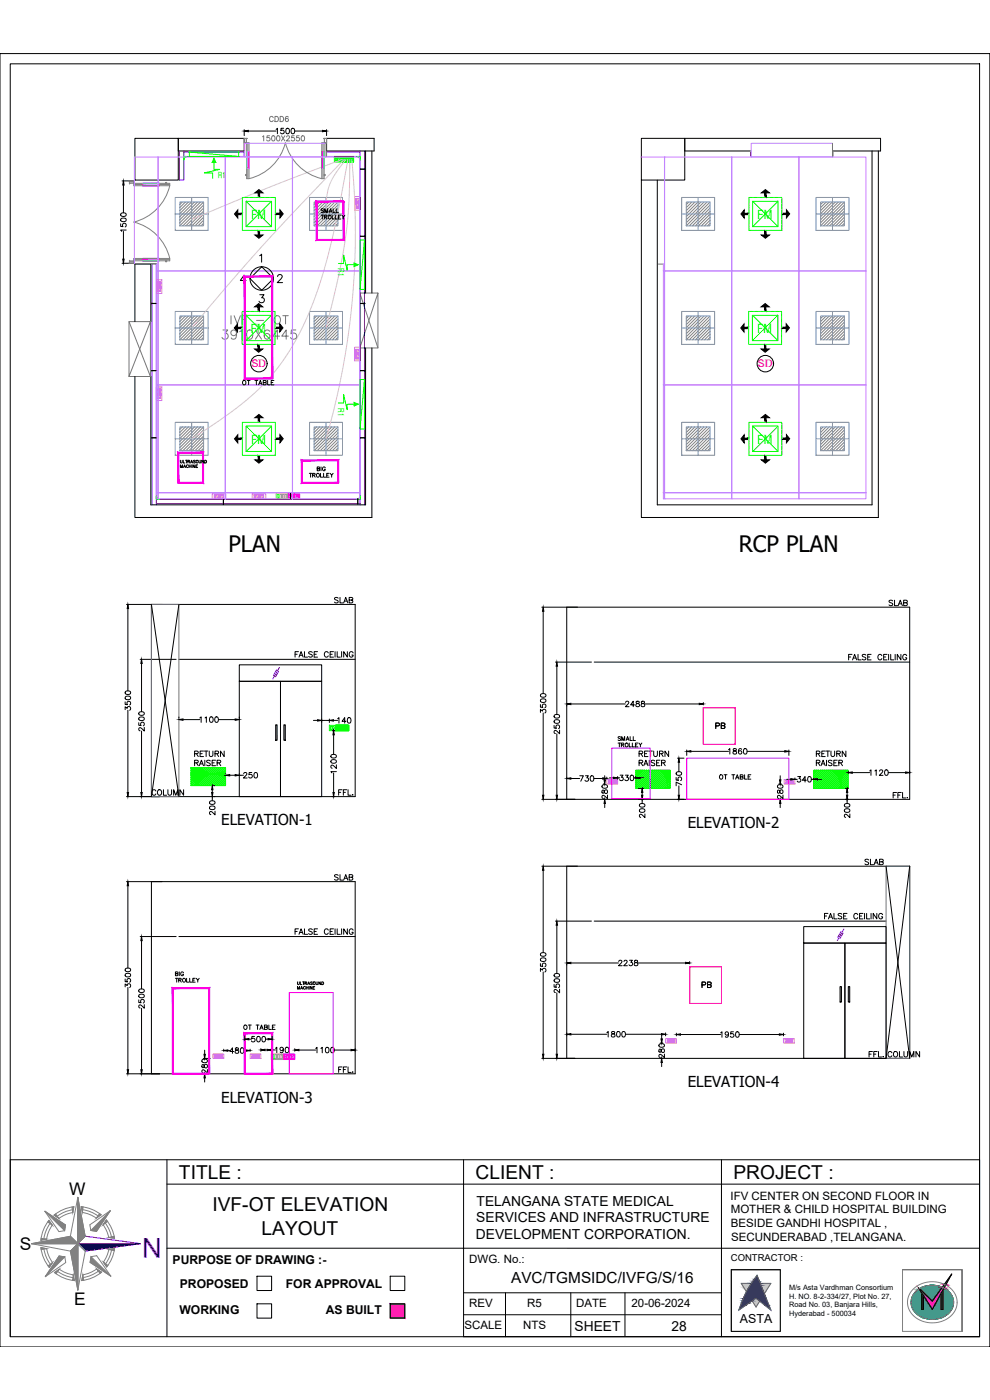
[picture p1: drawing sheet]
<svg xmlns="http://www.w3.org/2000/svg" width="297mm" height="420mm" viewBox="0 0 297 420" stroke-linecap="round" stroke-linejoin="round" font-family="sans-serif">
<defs><g id="words">
<text font-size="8.2" fill="#00f" x="48.6" y="371.5" transform="rotate(-180 48.6 371.5)">N</text>
<g font-size="6.8">
<text x="68.5" y="165.6">PLAN</text>
<text x="221.7" y="165.6">RCP PLAN</text>
</g>
<text font-size="6.2" x="65.3" y="103">3910X6445</text>
<g font-size="5.8">
<text x="53.7" y="353.8">TITLE :</text>
<text x="142.7" y="353.8">CLIENT :</text>
<text x="220.1" y="353.8">PROJECT :</text>
<text x="63.7" y="363.6">IVF-OT ELEVATION</text>
<text x="78.5" y="370.5">LAYOUT</text>
</g>
<text font-size="5.7" x="68.1" y="98.4">IVF - OT</text>
<g font-size="5.2">
<text x="20.8" y="358.7">W</text>
<text x="5.9" y="375.2">S</text>
<text x="22.3" y="391.6">E</text>
</g>
<g font-size="4.9">
<text x="265.6" y="183.1">SLAB</text>
<text x="258.2" y="260.7">SLAB</text>
<text x="209.5" y="297.7">PB</text>
<text x="265.3" y="318.6">COLUMN</text>
</g>
<text font-size="4.9" fill="#0f0" x="44.4" y="239.9">COLUMN</text>
<text font-size="4.6" x="153.4" y="385.1">AVC/TGMSIDC/IVFG/S/16</text>
<g font-size="4.5">
<text x="66.4" y="247.7">ELEVATION-1</text>
<text x="206.3" y="248.6">ELEVATION-2</text>
<text x="206.3" y="326.3">ELEVATION-4</text>
<text x="66.4" y="330.9">ELEVATION-3</text>
</g>
<g font-size="4.4" fill="#767676">
<text x="79.7" y="37.7">CDD6</text>
<text x="77.6" y="43.4">1500X2550</text>
</g>
<g font-size="4.4">
<text x="99.1" y="182">SLAB</text>
<text x="213.4" y="219.8">PB</text>
<text x="99.1" y="265.3">SLAB</text>
</g>
<g font-size="4.1">
<text x="143" y="361.8">TELANGANA STATE MEDICAL</text>
<text x="142.8" y="371.8">DEVELOPMENT CORPORATION.</text>
<text x="142.9" y="366.8">SERVICES AND INFRASTRUCTURE</text>
<text x="172.4" y="399.6">SHEET</text>
<text x="201.4" y="399.6">28</text>
</g>
<text font-size="4" x="214.5" y="234.9">OT TABLE</text>
<g font-size="3.8" fill="#0f0">
<text x="75.3" y="65.7">FM</text>
<text x="227.3" y="65.7">FM</text>
<text x="75.3" y="99.9">FM</text>
<text x="227.2" y="99.9">FM</text>
<text x="75.3" y="133.1">FM</text>
<text x="227.3" y="133.1">FM</text>
</g>
<text font-size="3.7" x="222" y="396.9">ASTA</text>
<g font-size="3.6">
<text x="51.8" y="379.3">PURPOSE OF DRAWING :-</text>
<text x="54" y="386.4">PROPOSED</text>
<text x="85.8" y="386.4">FOR APPROVAL</text>
<text x="53.8" y="394.4">WORKING</text>
<text x="97.8" y="394.4">AS BUILT</text>
</g>
<g font-size="3.5">
<text x="219.2" y="360">IFV CENTER ON SECOND FLOOR IN</text>
<text x="219.3" y="364.2">MOTHER &amp; CHILD HOSPITAL BUILDING</text>
<text x="219.3" y="368.3">BESIDE GANDHI HOSPITAL ,</text>
<text x="219.4" y="372.5">SECUNDERABAD ,TELANGANA.</text>
<text x="140.8" y="379.1">DWG. No.:</text>
<text x="140.8" y="392.2">REV</text>
<text x="158.2" y="392.2">R5</text>
<text x="172.8" y="392.2">DATE</text>
<text x="189.5" y="392.2">20-06-2024</text>
<text x="139.4" y="398.8">SCALE</text>
<text x="157" y="398.8">NTS</text>
</g>
<g font-size="3.1" fill="#f00">
<text x="75.4" y="110.3">SD</text>
<text x="227.4" y="110.3">SD</text>
</g>
<text font-size="2.8" x="219.3" y="378.6">CONTRACTOR :</text>
<g font-size="2.5" fill="#0f0">
<text x="65.3" y="53.5">R1</text>
<text x="101.5" y="80.6" transform="rotate(90 101.5 80.6)">R1</text>
<text x="101.5" y="122.4" transform="rotate(90 101.5 122.4)">R1</text>
</g>
<g font-size="2.2">
<text x="236.8" y="389.8">H. NO. 8-2-334/27, Plot No. 27,</text>
<text x="236.8" y="387.1">M/s Asta Vardhman Consortium</text>
<text x="236.8" y="392.4">Road No. 03, Banjara Hills,</text>
<text x="236.8" y="395">Hyderabad - 500034</text>
</g>
</g></defs>
<!-- layer: ELE.LAN POINT -->
<path d="M86.5 148.2h1.7v1.7h-1.7zM86.8 148.5h1.1v1.1h-1.1zM87.3 148.8l.2 .3h-.3zM88.2 148.2h1.7v1.7h-1.7zM88.5 148.5h1.1v1.1h-1.1zM89 148.8l.2 .3h-.3zM85 316.3h1.7v1.7h-1.7zM85.3 316.6h1.1v1.1h-1.1zM85.8 316.9l.2 .3h-.3zM86.7 316.3h1.7v1.7h-1.7zM87 316.6h1.1v1.1h-1.1zM87.5 316.9l.2 .3h-.3z" fill="none" stroke="#f0f" stroke-width=".3"/>
<!-- layer: ELE-4M RAW P.SB -->
<path d="M82.9 148.2h3.4v1.7h-3.4zM83.9 148.4h.5v1.2h-.5zM84.7 148.4h.5v1.2h-.5zM85.5 148.4h.5v1.2h-.5zM81.4 316.3h3.4v1.7h-3.4zM82.5 316.5h.5v1.2h-.5zM83.3 316.5h.5v1.2h-.5zM84 316.5h.5v1.2h-.5z" fill="none" stroke="#ffbf00" stroke-width=".3"/>
<path d="M83.2 148.4h.5v1.2h-.5zM81.7 316.5h.5v1.2h-.5z" fill="none" stroke="#0f0" stroke-width=".3"/>
<!-- layer: ELE. 2N0S OF 6-16 UPS SOCKETS -->
<g fill="none" stroke="#dd6ec1" stroke-width=".3">
<path d="M106.4 59h1.6v4.1h-1.6zM106.7 59.6h1v2.8h-1zM106.9 59.8h.1M106.7 61h1M106.7 62h1M106.7 60.6h1M106.7 61.1h1M106.8 62.4v-.3h.8v.3M106.8 61v-.3h.8v.3M106.9 61.7l.1 .1zM106.9 60.3l.1 .1zM106.9 61.3h.1"/>
<path d="M107.4 61.5h.1zM107.4 60.1h.1zM46.9 84h1.7v4.1h-1.7zM47.2 84.6h1.1v2.8h-1.1zM47.2 86h1.1M47.2 85h1.1M47.2 85.1h1.1M47.2 86.5h1.1M47.2 86.4h1.1M47.3 85v-.3h.9v.3M47.3 86.4v-.3h.9v.3M47.4 85.5l.2 .1z"/>
<path d="M47.4 86.9l.2 .1zM48 85.8h.1M48 87.2h.1M47.9 85.2l.1 .1zM47.9 86.7l.1 .1zM48.1 84.7v.3M48.1 86.1v.3M46.9 116.1h1.7v4.1h-1.7zM47.2 118.2h1.1M47.2 117.1h1.1M47.2 116.8h1.1v2.8h-1.1zM47.2 118.6h1.1"/>
<path d="M47.2 118.1h1.1M47.3 116.8v.3h.9v-.3M47.3 118.2v.3h.9v-.3M47.4 117.6l.2 .1zM47.4 119.1h.2zM48 117.9h.1M48 119.4h.1M47.9 117.3l.1 .2zM47.9 118.8l.1 .1zM48.1 116.8v.3M48.1 118.2v.3M106.4 104.2h1.6v4.1h-1.6z"/>
<path d="M106.7 104.8h1v2.9h-1zM106.7 106.2h1M106.7 107.3h1M106.7 107.2h1M106.7 105.8h1M106.7 106.3h1M106.8 105.9v.3M106.8 107.6v-.3h.8v.3M106.9 106.9l.1 .2zM106.9 105.5l.1 .1zM106.9 106.5h.1M106.9 105h.1"/>
<path d="M107.4 106.7l.1 .1zM107.4 105.3h.1zM107.6 105.9v.3M63.7 148.2h4.1v1.7h-4.1zM64.3 148.5h2.8v1.1h-2.8zM64.3 148.6h.4M64.7 148.6h-.4v.8h.4M64.7 148.5v1.1M65 148.8h.1M65.2 149.2v.2zM65.4 148.7l.1 .1zM65.7 148.5v1.1"/>
<path d="M65.8 148.5v1.1M65.8 148.6h.3v.8h-.3M65.8 148.6h.3M66.1 148.5v1.1M66.5 148.8h.1M66.6 149.2l.1 .2zM66.8 148.7l.2 .1zM75.7 148.2h4v1.7h-4zM76.3 148.5h2.8v1.1h-2.8zM76.3 148.6h.3M76.6 148.6h-.3v.8h.3M76.7 148.5v1.1"/>
<path d="M77 148.8h.1M77.2 149.2v.2zM77.4 148.7l.1 .1zM77.7 148.5v1.1M77.8 148.6h.3M78.1 148.6h-.3v.8h.3M78.1 148.5v1.1M78.2 148.5v1.1M78.4 148.8h.1M78.6 149.2v.2zM78.8 148.7l.2 .1zM182.1 234h3.2v1.3h-3.2z"/>
<path d="M182.6 234.2h2.2v.9h-2.2zM182.7 234.8h.1M182.9 234.5h.1M183 234.5h.1M183.1 234.8h.1M183.3 234.2v.9M183.4 234.2v.9M183.4 234.3h.2v.6h-.2M183.7 234.2v.9M183.9 234.8h.1M184.1 234.5h.1M184.3 234.8h.1"/>
<path d="M184.5 234.2v.9M184.5 234.3h.3v.7l-.3-.1M235.3 234h3.2v1.3h-3.2zM235.8 234.2h2.2v.9h-2.2zM235.9 234.8h.1M236.2 234.5h.1M236.3 234.8h.1M236.5 234.2v.9M236.6 234.2v.9M236.6 234.3h.2v.6h-.2M236.9 234.2v.9M237.1 234.8h.1"/>
<path d="M237.3 234.5h.1M237.5 234.8h.1M237.7 234.2v.9M237.7 234.9h.3M237.7 234.3h.3M63.9 316.3h3.2v1.3h-3.2zM64.4 316.6h2.2v.8h-2.2zM64.6 317.2h.1M64.8 316.8h.1M64.9 317.2h.1M65.1 316.6v.8M65.2 316.6v.8"/>
<path d="M65.2 317.3h.3M65.2 316.7h.3M65.5 316.6v.8M65.7 317.1v.1M65.9 316.8h.1M66.1 317.2h.1M66.3 316.6v.8M66.6 316.7h-.2v.6h.2M75 316.3h3.3v1.3h-3.3zM75.5 316.6h2.3v.8h-2.3zM75.7 317.2h.1M76 316.8h.1"/>
<path d="M76.1 317.2h.1M76.3 316.6v.8M76.4 316.7h.2v.6h-.2M76.6 316.6v.8M76.8 317.2h.1M77.1 316.8h.1M77.2 317.2h.1M77.4 316.6v.8M77.5 316.6v.8M77.5 317.3h.3M77.5 316.7h.3M199.7 311.7h3.2v1.3h-3.2z"/>
<path d="M200.2 311.9h2.2v.9h-2.2zM200.4 312.6h.1M200.5 312.2h.1M200.6 312.2h.1M200.7 312.5h.1M201 311.9v.9M201 312h.3v.7h-.3M201 312.7h.3M201.3 311.9v.9M201.5 312.6h.1M201.8 312.2h.1M201.9 312.5h.1"/>
<path d="M202.1 311.9v.9M202.2 312.7h.2M202.2 312h.2M235.1 311.7h3.2v1.3h-3.2zM235.6 311.9h2.2v.9h-2.2zM235.7 312.6h.1M236 312.2h.1M236.1 312.5h.1M236.3 311.9v.9M236.4 312.7h.2M236.6 312h-.2v.7h.2M236.7 311.9v.9"/>
<path d="M236.9 312.6h.1M237.1 312.2h.1M237.3 312.5h.1M237.5 311.9v.9M237.5 312.7h.3M237.8 312h-.3v.7h.3"/>
</g>
<!-- layer: ELE-6M UPS P.SB -->
<g fill="none" stroke="#0f0" stroke-width=".3">
<path d="M102.1 48.6h.1M102.1 47v1.6M102.2 47h-.1M102.2 47h3.9v1.6M102.2 48.6h3.9M102.5 47.4h.1M102.5 47.4h.4v.9h-.4v-.8M103.1 47.4h-.1M103.1 47.4h.4v.9h-.5v-.8M103.6 47.4h.4v.9h-.4v-.8M104.2 47.4h.1M104.2 47.4h.4v.9h-.4v-.8"/>
<path d="M104.7 47.4h.5v.9h-.5v-.8M105.3 47.5v.8M105.3 47.4h.1M105.4 47.4h.4l-.1 .9M105.4 48.3h.3M106.1 48.6h.1M100.7 217.7h.1M100.7 217.7h3.9v1.6h-3.9zM101 218.1h.4v.9h-.4zM101.4 219h.1M101.6 219h.1M101.6 218.1v.8"/>
<path d="M101.6 218.1h.1M101.6 218.1h.4v.9h-.4M102.1 219h.1M102.1 218.1v.8M102.2 218.1h-.1M102.2 219h.3M102.2 218.1h.4v.8M102.6 219h-.1M102.7 218.1h.4v.9h-.4zM103.1 219h.1M103.3 219h.1M103.3 218.1v.8"/>
<path d="M103.3 218.1h.1M103.3 218.1h.4v.9h-.4M103.8 218.1h.5l-.1 .9h-.4zM104.3 219h.1"/>
</g>
<!-- layer: ELE-2M UPS P.SB -->
<path d="M100.3 47h1.7v1.6h-1.7zM100.6 47.4h.5v.9h-.5zM101.3 47.4h.4v.9h-.4zM98.8 217.7h1.8v1.6h-1.8zM99.1 218.1h.5v.8h-.5zM99.8 218.1h.4v.8h-.4z" fill="none" stroke="#0f0" stroke-width=".3"/>
<!-- layer: ELE-42W EMERGENCY DOWN LIGHT -->
<g fill="none" stroke="#608ec6" stroke-width=".3">
<path d="M52.6 59.3h9.9v9.8h-9.9zM57.5 59.3v9.8M92.9 59.3h9.9v9.8h-9.9zM97.8 59.3v9.8M204.5 59.3h9.9v9.8h-9.9zM209.5 59.3v9.8M244.8 59.3h9.9v9.8h-9.9zM249.8 59.3v9.8M52.6 64.2h9.9M53.9 60.6h7.2v7.2h-7.2zM92.9 64.2h9.9M94.3 60.6h7.1v7.2h-7.1z"/>
<path d="M204.5 64.2h9.9M205.9 60.6h7.1v7.2h-7.1zM244.8 64.2h9.9M246.2 60.6h7.1v7.2h-7.1zM52.6 93.5h9.9v9.9h-9.9zM52.6 98.4h9.9M53.9 94.8h7.2v7.2h-7.2zM57.5 93.5v9.9M92.9 93.5h9.9v9.9h-9.9zM92.9 98.4h9.9M94.3 94.8h7.1v7.2h-7.1zM97.8 93.5v9.9"/>
<path d="M204.5 93.5h9.9v9.9h-9.9zM204.5 98.4h9.9M205.9 94.8h7.1v7.2h-7.1zM209.5 93.5v9.9M244.8 93.5h9.9v9.9h-9.9zM244.8 98.4h9.9M246.2 94.8h7.1v7.2h-7.1zM249.8 93.5v9.9M52.6 126.7h9.9v9.9h-9.9zM52.6 131.7h9.9M53.9 128.1h7.2v7.2h-7.2zM57.5 126.7v9.9"/>
<path d="M92.9 126.7h9.9v9.9h-9.9zM92.9 131.7h9.9M94.3 128.1h7.1v7.2h-7.1zM97.8 126.7v9.9M204.5 126.7h9.9v9.9h-9.9zM204.5 131.7h9.9M205.9 128.1h7.1v7.2h-7.1zM209.5 126.7v9.9M244.8 126.7h9.9v9.9h-9.9zM244.8 131.7h9.9M246.2 128.1h7.1v7.2h-7.1zM249.8 126.7v9.9"/>
</g>
<g fill="none" stroke="#808080" stroke-width=".3">
<path d="M54.7 60.6l-.8 .8M55.6 60.6l-1.7 1.7M56.5 60.6l-2.6 2.6M57.4 60.6l-3.5 3.5M58.4 60.6l-4.5 4.4M59.3 60.6l-5.4 5.4M60.2 60.6l-6.3 6.3M61.1 60.6l-7.2 7.2M61.1 61.5l-6.2 6.3M61.1 62.5l-5.3 5.3M61.1 63.4l-4.4 4.4M61.1 64.3l-3.5 3.5"/>
<path d="M61.1 65.2l-2.6 2.6M61.1 66.1l-1.7 1.7M61.1 67l-.8 .8M95 60.6l-.7 .8M95.9 60.6l-1.6 1.7M96.8 60.6l-2.5 2.6M97.7 60.6l-3.4 3.5M98.7 60.6l-4.4 4.4M99.6 60.6l-5.3 5.4M100.5 60.6l-6.2 6.3M101.4 60.6l-7.1 7.2M101.4 61.5l-6.2 6.3"/>
<path d="M101.4 62.5l-5.3 5.3M101.4 63.4l-4.4 4.4M101.4 64.3l-3.5 3.5M101.4 65.2l-2.6 2.6M101.4 66.1l-1.7 1.7M101.4 67l-.8 .8M206.7 60.6l-.8 .8M207.6 60.6l-1.7 1.7M208.5 60.6l-2.6 2.6M209.4 60.6l-3.5 3.5M210.3 60.6l-4.4 4.4M211.2 60.6l-5.3 5.4"/>
<path d="M212.1 60.6l-6.2 6.3M213 60.6l-7.1 7.2M213 61.5l-6.2 6.3M213 62.5l-5.3 5.3M213 63.4l-4.4 4.4M213 64.3l-3.4 3.5M213 65.2l-2.5 2.6M213 66.1l-1.6 1.7M213 67l-.7 .8M247 60.6l-.8 .8M247.9 60.6l-1.7 1.7M248.8 60.6l-2.6 2.6"/>
<path d="M249.7 60.6l-3.5 3.5M250.6 60.6l-4.4 4.4M251.5 60.6l-5.3 5.4M252.4 60.6l-6.2 6.3M253.3 60.6l-7.1 7.2M253.3 61.5l-6.2 6.3M253.3 62.5l-5.3 5.3M253.3 63.4l-4.4 4.4M253.3 64.3l-3.4 3.5M253.3 65.2l-2.5 2.6M253.3 66.1l-1.6 1.7M253.3 67l-.7 .8"/>
<path d="M54.7 94.8l-.8 .8M55.6 94.8l-1.7 1.7M56.5 94.8l-2.6 2.6M57.4 94.8l-3.5 3.5M58.4 94.8l-4.5 4.4M59.3 94.8l-5.4 5.4M60.2 94.8l-6.3 6.3M61.1 94.8l-7.2 7.2M61.1 95.8l-6.2 6.2M61.1 96.7l-5.3 5.3M61.1 97.6l-4.4 4.4M61.1 98.5l-3.5 3.5"/>
<path d="M61.1 99.4l-2.6 2.6M95 94.8l-.7 .8M95.9 94.8l-1.6 1.7M96.8 94.8l-2.5 2.6M97.7 94.8l-3.4 3.5M98.7 94.8l-4.4 4.4M99.6 94.8l-5.3 5.4M100.5 94.8l-6.2 6.3M101.4 94.8l-7.1 7.2M101.4 95.8l-6.2 6.2M101.4 96.7l-5.3 5.3M101.4 97.6l-4.4 4.4"/>
<path d="M101.4 98.5l-3.5 3.5M101.4 99.4l-2.6 2.6M206.7 94.8l-.8 .8M207.6 94.8l-1.7 1.7M208.5 94.8l-2.6 2.6M209.4 94.8l-3.5 3.5M210.3 94.8l-4.4 4.4M211.2 94.8l-5.3 5.4M212.1 94.8l-6.2 6.3M213 94.8l-7.1 7.2M213 95.8l-6.2 6.2M213 96.7l-5.3 5.3"/>
<path d="M213 97.6l-4.4 4.4M213 98.5l-3.4 3.5M213 99.4l-2.5 2.6M247 94.8l-.8 .8M247.9 94.8l-1.7 1.7M248.8 94.8l-2.6 2.6M249.7 94.8l-3.5 3.5M250.6 94.8l-4.4 4.4M251.5 94.8l-5.3 5.4M252.4 94.8l-6.2 6.3M253.3 94.8l-7.1 7.2M253.3 95.8l-6.2 6.2"/>
<path d="M253.3 96.7l-5.3 5.3M253.3 97.6l-4.4 4.4M253.3 98.5l-3.4 3.5M253.3 99.4l-2.5 2.6M61.1 100.3l-1.7 1.7M61.1 101.2l-.8 .8M101.4 100.3l-1.7 1.7M101.4 101.2l-.8 .8M213 100.3l-1.6 1.7M213 101.2l-.7 .8M253.3 100.3l-1.6 1.7M253.3 101.2l-.7 .8"/>
<path d="M54.7 128.1l-.8 .8M55.6 128.1l-1.7 1.7M56.5 128.1l-2.6 2.6M57.4 128.1l-3.5 3.5M58.4 128.1l-4.5 4.4M59.3 128.1l-5.4 5.3M60.2 128.1l-6.3 6.2M61.1 128.1l-7.2 7.2M61.1 129l-6.2 6.3M61.1 129.9l-5.3 5.4M61.1 130.9l-4.4 4.4M61.1 131.8l-3.5 3.5"/>
<path d="M61.1 132.7l-2.6 2.6M61.1 133.6l-1.7 1.7M61.1 134.5l-.8 .8M95 128.1l-.7 .8M95.9 128.1l-1.6 1.7M96.8 128.1l-2.5 2.6M97.7 128.1l-3.4 3.5M98.7 128.1l-4.4 4.4M99.6 128.1l-5.3 5.3M100.5 128.1l-6.2 6.2M101.4 128.1l-7.1 7.2M101.4 129l-6.2 6.3"/>
<path d="M101.4 129.9l-5.3 5.4M101.4 130.9l-4.4 4.4M101.4 131.8l-3.5 3.5M101.4 132.7l-2.6 2.6M101.4 133.6l-1.7 1.7M101.4 134.5l-.8 .8M206.7 128.1l-.8 .8M207.6 128.1l-1.7 1.7M208.5 128.1l-2.6 2.6M209.4 128.1l-3.5 3.5M210.3 128.1l-4.4 4.4M211.2 128.1l-5.3 5.3"/>
<path d="M212.1 128.1l-6.2 6.2M213 128.1l-7.1 7.2M213 129l-6.2 6.3M213 129.9l-5.3 5.4M213 130.9l-4.4 4.4M213 131.8l-3.4 3.5M213 132.7l-2.5 2.6M213 133.6l-1.6 1.7M213 134.5l-.7 .8M247 128.1l-.8 .8M247.9 128.1l-1.7 1.7M248.8 128.1l-2.6 2.6"/>
<path d="M249.7 128.1l-3.5 3.5M250.6 128.1l-4.4 4.4M251.5 128.1l-5.3 5.3M252.4 128.1l-6.2 6.2M253.3 128.1l-7.1 7.2M253.3 129l-6.2 6.3M253.3 129.9l-5.3 5.4M253.3 130.9l-4.4 4.4M253.3 131.8l-3.4 3.5M253.3 132.7l-2.5 2.6M253.3 133.6l-1.6 1.7M253.3 134.5l-.7 .8"/>
</g>
<!-- layer: ELE-LIGHTING WIRING -->
<path d="M102.7 47.9l-21.3 8.1-23.9 9.8M103.3 47.9l-24.2 25.5-8.5 9.6-13.1 15.4M103.8 47.9l-3.3 4.4-1.6 3.2-.8 3.3-.3 5.4M104.4 47.9l-3.8 19.4-3.5 14.1-3.8 11.1-2.5 5.6-2.4 4.7-2.6 4.1-2.6 3.6-3.1 3.7-3.2 3.2-7.7 6.4-11.7 7.9M105 47.9l-.4 13.6-1 10.3-2.2 11.8-3.6 14.8M105.5 47.9a221.8 221.8 0 0 1-7.7 83.8" fill="none" stroke="#debad0" stroke-width=".3"/>
<!-- layer: FA-BELOW SMOKE DERECTOR -->
<g fill="none" stroke="#000" stroke-width=".3">
<circle cx="77.7" cy="109.1" r="2.47"/>
<circle cx="229.6" cy="109.1" r="2.47"/>
</g>
<!-- layer: WALL -->
<path d="M53.5 41.5h19.8v3.8h-19.8zM98 41.5h14.2v3.8h-14.2zM109.7 45.3v42.6M111.6 45.3v42.6M225.2 45.3h-19.7v-3.8h58.7v3.8h-14.3M261.6 45.3v106.2h-64.4v-97.5M263.5 45.3v110h-71.1v-101.3M40.5 96.5v-17.2h4.8v17.2M109.7 104.4v47.1h-64.4v-38.5M111.6 104.4v50.9h-71.1v-42.3" fill="none" stroke="#000" stroke-width=".3"/>
<!-- layer: WIN -->
<path d="M38.7 96.5l6.4 16.5M45.1 96.5l-6.4 16.5h6.4v-16.5h-6.4v16.5M108 87.9l5.4 16.5M113.4 87.9l-5.4 16.5h5.4v-16.5h-5.4v16.5" fill="none" stroke="#767676" stroke-width=".3"/>
<!-- layer: COL -->
<path d="M40.5 41.5h13v12.5h-13zM192.4 41.5h13.1v12.5h-13.1z" fill="none" stroke="#000" stroke-width=".3"/>
<!-- layer: DIM -->
<path d="M73.3 38.9v1.8M74.5 39.3h8.3M88.4 39.3h8.4M98 38.9v1.8M36.6 54.3h2.1M37 55.5v8.4M36.2 67.2v.7l.7 .1a.58 .58 0 0 1 0-.9 .58 .58 0 0 1 .9 .2 .58 .58 0 0 1-.3 .8M36.3 65.7a.82 .82 0 0 1 1-.3 .82 .82 0 0 1 .5 .9 .82 .82 0 0 1-1 .3 .82 .82 0 0 1-.5-.9zM36.3 64.1a.82 .82 0 0 1 1-.3 .82 .82 0 0 1 .5 .9 .82 .82 0 0 1-1 .3 .82 .82 0 0 1-.5-.9zM36.6 79h2.1M37 69.4v8.4M37.9 69h-1.7l.3 .4" fill="none" stroke="#000" stroke-width=".3"/>
<path d="M73.3 39.3l1.2-.2v.4zM96.8 39.1l1.2 .2-1.2 .2zM37 54.3l.2 1.2h-.4zM36.8 77.8h.4l-.2 1.2z" fill="#000" stroke="#000" stroke-width=".3"/>
<!-- layer: Double Leaf Door -->
<g fill="none" stroke="#f0f" stroke-width=".3">
<path d="M42.9 55.7h4.8zM42.9 55l4.8 .1zM42.9 55.7h4.8M42.9 55.1h4.8M47.7 55h-4.8v.7h4.8M47.7 55v.7M74 45.5l.1 4.9zM74 50.4v-4.9h.7v4.9M74 50.4h.7M74.1 45.5v4.9M74.6 45.5l.1 4.9zM74.6 45.5v4.9"/>
<path d="M96.5 45.5l.1 4.9zM96.5 50.4v-4.9h.8v4.9M96.5 50.4h.8M96.6 45.5v4.9M97.2 45.5l.1 4.9zM97.2 45.5v4.9M42.9 77.6h4.8zM42.9 78.2l4.8 .1zM42.9 77.6h4.8M42.9 78.2h4.8M47.7 77.6h-4.8v.7h4.8M47.7 77.6v.7"/>
</g>
<g fill="#f0f" stroke="#f0f" stroke-width=".3">
<path d="M96.5 45.5l.1 4.9zM96.5 45.5l.1 4.9z"/>
<path d="M97.2 45.5l.1 4.9zM97.2 45.5l.1 4.9z"/>
<path d="M74.6 45.5l.1 4.9zM74.6 45.5l.1 4.9z"/>
<path d="M74 45.5l.1 4.9zM74 45.5l.1 4.9z"/>
<path d="M42.9 55.7h4.8zM42.9 55.7h4.8z"/>
<path d="M42.9 55.1l4.8-.1zM42.9 55h4.8z"/>
<path d="M42.9 77.6h4.8zM42.9 77.6h4.8z"/>
<path d="M42.9 78.3l4.8-.1zM42.9 78.2h4.8z"/>
</g>
<g fill="none" stroke="#808080" stroke-width=".3">
<path d="M38.9 54.9h1.2M40.1 55h10.8v.7M40.1 55.4h2.8M40.1 55h-1.2l-.1 .1v-.8h1.3v1.4h10.8M47.7 55.4h3.2M49.7 55v-.2h.3v.2M49.8 54.8h.1M50.9 55.7a14.7 14.7 0 0 1-10.8 10.9M73.8 52.5v.1M73.9 41.6v1.2M73.9 42.8v-1.2l.2-.1h-.8v1.3h1.4v10.8M74 52.3h-.2v.4h.2"/>
<path d="M74 42.8v10.8h.7M74.4 42.8v2.7M74.4 50.4v3.2M74.7 53.6a14.7 14.7 0 0 0 10.9-10.8 14.7 14.7 0 0 0 10.9 10.8M96.9 42.8v2.7M96.9 50.4v3.2M97.1 41.5l.2 .1v12h-.8v-10.8h1.5v-1.3zM97.3 52.3h.2v.4h-.2M97.4 41.6v1.2M97.5 52.5v.1M40.1 77.9h2.8M40.1 78.3l-1.2 .1"/>
<path d="M40.1 66.7a14.7 14.7 0 0 1 10.8 10.9M47.7 77.9h3.2M49.7 78.3v.2h.3v-.2M49.8 78.5h.1M50.9 77.6h-10.8v1.4h-1.3v-.8l.1 .1M50.9 77.6v.7h-10.8"/>
</g>
<path d="M42.9 55l4.8 .1zM74 45.5l.1 4.9zM97.2 45.5l.1 4.9zM42.9 78.2l4.8 .1z" fill="none" stroke="#0ff" stroke-width=".3"/>
<!-- layer: 80 mm Wall -->
<path d="M53.8 45.3v8.7h1.3v-8.7M55.1 45.6h18.2v1.4h-18.2M98 45.6h10M98 47h10M108 45.3v106.2M109.4 45.3v106.2M225.2 45.6v1.4M45.6 79.3v72.2M46.9 79.3v72.2M46.9 151.2h61.1M46.9 149.9h61.1" fill="none" stroke="#00f" stroke-width=".3"/>
<path d="M38.8 54.3h1.3M98 45.6v1.4M249.9 45.6v1.4M38.8 79h1.3M45.6 79.3h1.3M197.5 79.3h1.4" fill="none" stroke="#767676" stroke-width=".3"/>
<!-- layer: Partition-80WP -->
<path d="M38.7 54.2h1.6M38.7 54.3h1.6M38.7 79h1.6M38.7 79.1h1.6" fill="none" stroke="#767676" stroke-width=".3"/>
<g fill="none" stroke="#000" stroke-width=".3">
<path d="M107.9 50.7h1.6M107.9 70.9h1.6M107.9 71h1.6M45.5 91.1h1.6M107.9 91.1h1.6M45.5 111.2h1.6M107.9 111.2h1.6M45.5 131.4h1.6M107.9 131.4h1.6M67 149.9v1.5M67.1 149.9v1.5M87.2 148v1.6"/>
<path d="M107.3 149.7v1.6"/>
</g>
<!-- layer: Ahlada Coving -->
<g fill="none" stroke="#0f0" stroke-width=".3">
<path d="M55.2 47.9l-.1 .1M55.2 47.1h.1M55.2 47.1l.2 .2-.3 .7M55.3 47h.5l-.6 .1-.1 .6zM55.3 47l.1 .3M55.3 47l.2 .2 .6-.2a.99 .99 0 0 0-.9 .9M55.3 47h.1M107.3 47h.6l.1 .7-.1-.7zM107.8 47.3l.2 .7M107.9 47l-.2 .2-.6-.2a.99 .99 0 0 1 .9 .9M107.9 47h.1M107.9 47l-.1 .3"/>
<path d="M108 47.1l-.2 .2M108 47.9v.1M46.9 149.2v.5l.7 .2h-.6zM47 149.7h.1M47.1 149.8h.1M47.2 149.5l-.3-.6a1.07 1.07 0 0 0 1 1l-.6-.3-.2 .2M47.2 149.5l-.2 .2M47.2 149.5l-.1 .3M107.3 149.9l.6-.1 .1-.6-.1 .7zM107.8 149.5l.1 .3M107.8 149.5l.2 .2M107.9 149.8h.1"/>
<path d="M108 148.9a1.07 1.07 0 0 1-1 1l.7-.3 .2 .2M108 148.9l-.2 .6M108 148.9h.1"/>
</g>
<!-- layer: Ahlada 50mm Ceiling Panels -->
<g fill="none" stroke="#bf7fff" stroke-width=".3">
<path d="M47.4 47.1v102.6M47.5 47.1v102.6M67.6 47.1v102.6M87.7 47.1v102.6M87.8 47.1v102.6M97.8 43h-24.4v4.1h24.4M192.3 47.1h67.5v102.6h-60.8v-70.6M199.4 47.1v102.6M219.5 47.1v102.6M239.7 47.1v102.6M249.8 43h-24.4v4.1h24.4M40.3 79.1v-32h67.6v102.6h-60.8v-70.6"/>
<path d="M47.1 81.3h60.8M199 81.3h60.8M47.1 115.5h60.8M199 115.5h60.8M47.1 147.8h60.8M47.1 147.9h60.8M199 147.8h60.8M199 147.9h60.8"/>
</g>
<path d="M97.8 43v4.1M249.8 43v4.1M40.3 79.1h6.8" fill="none" stroke="#767676" stroke-width=".3"/>
<!-- layer: MEP_HVAC_RA_RAISERS -->
<path d="M56.8 45.6h14.8v1.4h-14.8zM56.8 45.6l14.8 1.4M64.2 48.8v2h1.7l-4.6 1.1h2.5v1.6M101.5 79.1h1.6v-2.5l1.1 4.5v-1.7h2M108 72h1.4v14.9h-1.4zM109.4 72l-1.4 14.9M108 113.9h1.4v14.8h-1.4zM109.4 113.9l-1.4 14.8M101.5 120.9h1.6v-2.5l1.1 4.6v-1.7h2" fill="none" stroke="#0f0" stroke-width=".3"/>
<g fill="#0f0" stroke="#0f0" stroke-width=".3">
<path d="M64.2 47.5l.6 1.3h-1.1z"/>
<path d="M106.2 78.9l1.3 .5-1.3 .6z"/>
<path d="M106.2 120.8l1.3 .5-1.3 .6z"/>
</g>
<!-- layer: Supply Diffusers -->
<g fill="none" stroke="#0f0" stroke-width=".3">
<path d="M72.7 59.6v.3M73 59.3h-.3v.2M73.1 59.3h.2M73.5 59.3h.2M73.8 59.3h.3M74.2 59.3h.3M74.6 59.3h.2M75 59.3h.2M75.3 59.3h.3M75.7 59.3h.2M76.1 59.3h.2M76.4 59.3h.3"/>
<path d="M76.8 59.3h.3M77.2 59.3h.2M77.5 59.3h.3M77.9 59.3h.3M78.3 59.3h.2M78.7 59.3h.2M79 59.3h.3M79.4 59.3h.2M79.8 59.3h.2M80.1 59.3h.3M80.5 59.3h.3M80.9 59.3h.2"/>
<path d="M81.3 59.3h.2M81.6 59.3h.3M82 59.3h.2M82.4 59.3h.2v.2M82.6 59.6v.3M224.7 59.6v.3M224.9 59.3h-.2v.2M225.1 59.3h.2M225.4 59.3h.3M225.8 59.3h.2M226.2 59.3h.2M226.5 59.3h.3"/>
<path d="M226.9 59.3h.3M227.3 59.3h.2M227.7 59.3h.2M228 59.3h.3M228.4 59.3h.2M228.8 59.3h.2M229.1 59.3h.3M229.5 59.3h.3M229.9 59.3h.2M230.2 59.3h.3M230.6 59.3h.3M231 59.3h.2"/>
<path d="M231.4 59.3h.2M231.7 59.3h.3M232.1 59.3h.2M232.5 59.3h.2M232.8 59.3h.3M233.2 59.3h.3M233.6 59.3h.2M234 59.3h.2M234.3 59.3h.3v.2M234.6 59.6v.3M72.7 68.9v.2h.3M72.7 60v.3"/>
<path d="M72.7 60.4v.2M72.7 60.7v.3M72.7 61.1v.3M72.7 61.5v.2M72.7 61.9v.2M72.7 62.2v.3M72.7 62.6v.2M72.7 63v.2M72.7 63.3v.3M72.7 63.7v.3M72.7 64.1v.2M72.7 64.5v.2"/>
<path d="M72.7 64.8v.3M72.7 65.2v.2M72.7 65.6v.2M72.7 65.9v.3M72.7 66.3v.3M72.7 66.7v.2M72.7 67v.3M72.7 67.4v.3M72.7 67.8v.2M72.7 68.2v.2M72.7 68.5v.3M73.1 69.1h.2"/>
<path d="M73.5 69.1h.2M73.8 69.1h.3M73.9 60.4h7.6v7.6h-7.6zM73.9 60.4l7.6 7.6M74.2 69.1h.3M74.6 69.1h.2M75 69.1h.2M75.3 69.1h.3M75.7 69.1h.2M76.1 69.1h.2M76.4 69.1h.3M76.8 69.1h.3"/>
<path d="M77.2 69.1h.2M77.5 69.1h.3M77.9 69.1h.3M78.3 69.1h.2M78.7 69.1h.2M79 69.1h.3M79.4 69.1h.2M79.8 69.1h.2M80.1 69.1h.3M80.5 69.1h.3M80.9 69.1h.2M81.3 69.1h.2"/>
<path d="M81.5 60.4l-7.6 7.6M81.6 69.1h.3M82 69.1h.2M82.6 60v.3M82.6 60.4v.2M82.6 60.7v.3M82.6 61.1v.3M82.6 61.5v.2M82.6 61.9v.2M82.6 62.2v.3M82.6 62.6v.2M82.6 63v.2"/>
<path d="M82.6 63.3v.3M82.6 63.7v.3M82.6 64.1v.2M82.6 64.5v.2M82.6 64.8v.3M82.6 65.2v.2M82.6 65.6v.2M82.6 65.9v.3M82.6 66.3v.3M82.6 66.7v.2M82.6 67v.3M82.6 67.4v.3"/>
<path d="M82.6 67.8v.2M82.6 68.2v.2M82.6 68.5v.3M82.6 68.9v.2h-.2M224.7 68.9v.2h.2M224.7 60v.3M224.7 60.4v.2M224.7 60.7v.3M224.7 61.1v.3M224.7 61.5v.2M224.7 61.9v.2M224.7 62.2v.3"/>
<path d="M224.7 62.6v.2M224.7 63v.2M224.7 63.3v.3M224.7 63.7v.3M224.7 64.1v.2M224.7 64.5v.2M224.7 64.8v.3M224.7 65.2v.2M224.7 65.6v.2M224.7 65.9v.3M224.7 66.3v.3M224.7 66.7v.2"/>
<path d="M224.7 67v.3M224.7 67.4v.3M224.7 67.8v.2M224.7 68.2v.2M224.7 68.5v.3M225.1 69.1h.2M225.4 69.1h.3M225.8 69.1h.2M225.8 60.4h7.6v7.6h-7.6zM225.8 60.4l7.6 7.6M226.2 69.1h.2M226.5 69.1h.3"/>
<path d="M226.9 69.1h.3M227.3 69.1h.2M227.7 69.1h.2M228 69.1h.3M228.4 69.1h.2M228.8 69.1h.2M229.1 69.1h.3M229.5 69.1h.3M229.9 69.1h.2M230.2 69.1h.3M230.6 69.1h.3M231 69.1h.2"/>
<path d="M231.4 69.1h.2M231.7 69.1h.3M232.1 69.1h.2M232.5 69.1h.2M232.8 69.1h.3M233.2 69.1h.3M233.4 60.4l-7.6 7.6M233.6 69.1h.2M234 69.1h.2M234.6 68.9v.2h-.3M234.6 60v.3M234.6 60.4v.2"/>
<path d="M234.6 60.7v.3M234.6 61.1v.3M234.6 61.5v.2M234.6 61.9v.2M234.6 62.2v.3M234.6 62.6v.2M234.6 63v.2M234.6 63.3v.3M234.6 63.7v.3M234.6 64.1v.2M234.6 64.5v.2M234.6 64.8v.3"/>
<path d="M234.6 65.2v.2M234.6 65.6v.2M234.6 65.9v.3M234.6 66.3v.3M234.6 66.7v.2M234.6 67v.3M234.6 67.4v.3M234.6 67.8v.2M234.6 68.2v.2M234.6 68.5v.3M73.8 94.6h7.6v7.6h-7.6zM73.8 94.6l7.6 7.6"/>
<path d="M81.4 94.6l-7.6 7.6M224.6 93.8v.3M224.6 94.2v.3M224.6 94.6v.2M224.6 95v.2M224.6 95.3v.3M224.6 95.7v.2M224.6 96.1v.2M224.6 96.4v.3M224.6 96.8v.3M224.6 97.2v.2M224.6 97.5v.3"/>
<path d="M224.6 97.9v.3M224.6 98.3v.2M224.6 98.7v.2M224.6 99v.3M224.6 99.4v.2M224.6 99.8v.2M224.9 93.5h-.3v.2M225 93.5h.2M225.4 93.5h.2M225.7 93.5h.3M225.8 94.6h7.6v7.6h-7.6zM225.8 94.6l7.6 7.6"/>
<path d="M226.1 93.5h.3M226.5 93.5h.2M226.8 93.5h.3M227.2 93.5h.3M227.6 93.5h.2M228 93.5h.2M228.3 93.5h.3M228.7 93.5h.2M229.1 93.5h.2M229.4 93.5h.3M229.8 93.5h.3M230.2 93.5h.2"/>
<path d="M230.6 93.5h.2M230.9 93.5h.3M231.3 93.5h.2M231.7 93.5h.2M232 93.5h.3M232.4 93.5h.3M232.8 93.5h.2M233.1 93.5h.3M233.4 94.6l-7.6 7.6M233.5 93.5h.3M233.9 93.5h.2M234.3 93.5h.2v.2"/>
<path d="M234.5 93.8v.3M234.5 94.2v.3M234.5 94.6v.2M234.5 95v.2M234.5 95.3v.3M234.5 95.7v.2M234.5 96.1v.2M234.5 96.4v.3M234.5 96.8v.3M234.5 97.2v.2M234.5 97.5v.3M234.5 97.9v.3"/>
<path d="M234.5 98.3v.2M234.5 98.7v.2M234.5 99v.3M234.5 99.4v.2M234.5 99.8v.2M224.6 103.1v.3h.3M224.6 100.1v.3M224.6 100.5v.3M224.6 100.9v.2M224.6 101.3v.2M224.6 101.6v.3M224.6 102v.2"/>
<path d="M224.6 102.4v.2M224.6 102.7v.3M225 103.4h.2M225.4 103.4h.2M225.7 103.4h.3M226.1 103.4h.3M226.5 103.4h.2M226.8 103.4h.3M227.2 103.4h.3M227.6 103.4h.2M228 103.4h.2M228.3 103.4h.3"/>
<path d="M228.7 103.4h.2M229.1 103.4h.2M229.4 103.4h.3M229.8 103.4h.3M230.2 103.4h.2M230.6 103.4h.2M230.9 103.4h.3M231.3 103.4h.2M231.7 103.4h.2M232 103.4h.3M232.4 103.4h.3M232.8 103.4h.2"/>
<path d="M233.1 103.4h.3M233.5 103.4h.3M233.9 103.4h.2M234.5 100.1v.3M234.5 100.5v.3M234.5 100.9v.2M234.5 101.3v.2M234.5 101.6v.3M234.5 102v.2M234.5 102.4v.2M234.5 102.7v.3M234.5 103.1v.3h-.2"/>
<path d="M72.7 136.4v.2h.3M72.7 127.1v.3M72.7 127.5v.2M72.7 127.9v.2M72.7 128.2v.3M72.7 128.6v.2M72.7 129v.2M72.7 129.3v.3M72.7 129.7v.3M72.7 130.1v.2M72.7 130.5v.2M72.7 130.8v.3"/>
<path d="M72.7 131.2v.2M72.7 131.6v.2M72.7 131.9v.3M72.7 132.3v.3M72.7 132.7v.2M72.7 133v.3M72.7 133.4v.3M72.7 133.8v.2M72.7 134.2v.2M72.7 134.5v.3M72.7 134.9v.2M72.7 135.3v.2"/>
<path d="M72.7 135.6v.3M72.7 136v.3M73 126.7h-.3v.3M73.1 126.7h.2M73.1 136.6h.2M73.5 126.7h.2M73.5 136.6h.2M73.8 126.7h.3M73.8 136.6h.3M73.9 127.9h7.6v7.6h-7.6zM73.9 127.9l7.6 7.6M74.2 126.7h.3"/>
<path d="M74.2 136.6h.3M74.6 126.7h.2M74.6 136.6h.2M75 126.7h.2M75 136.6h.2M75.3 126.7h.3M75.3 136.6h.3M75.7 126.7h.2M75.7 136.6h.2M76.1 126.7h.2M76.1 136.6h.2M76.4 126.7h.3"/>
<path d="M76.4 136.6h.3M76.8 126.7h.3M76.8 136.6h.3M77.2 126.7h.2M77.2 136.6h.2M77.5 126.7h.3M77.5 136.6h.3M77.9 126.7h.3M77.9 136.6h.3M78.3 126.7h.2M78.3 136.6h.2M78.7 126.7h.2"/>
<path d="M78.7 136.6h.2M79 126.7h.3M79 136.6h.3M79.4 126.7h.2M79.4 136.6h.2M79.8 126.7h.2M79.8 136.6h.2M80.1 126.7h.3M80.1 136.6h.3M80.5 126.7h.3M80.5 136.6h.3M80.9 126.7h.2"/>
<path d="M80.9 136.6h.2M81.3 126.7h.2M81.3 136.6h.2M81.5 127.9l-7.6 7.6M81.6 126.7h.3M81.6 136.6h.3M82 126.7h.2M82 136.6h.2M82.4 126.7h.2v.3M82.6 127.1v.3M82.6 127.5v.2M82.6 127.9v.2"/>
<path d="M82.6 128.2v.3M82.6 128.6v.2M82.6 129v.2M82.6 129.3v.3M82.6 129.7v.3M82.6 130.1v.2M82.6 130.5v.2M82.6 130.8v.3M82.6 131.2v.2M82.6 131.6v.2M82.6 131.9v.3M82.6 132.3v.3"/>
<path d="M82.6 132.7v.2M82.6 133v.3M82.6 133.4v.3M82.6 133.8v.2M82.6 134.2v.2M82.6 134.5v.3M82.6 134.9v.2M82.6 135.3v.2M82.6 135.6v.3M82.6 136v.3M82.6 136.4v.2h-.2M224.7 136.4v.2h.2"/>
<path d="M224.7 127.1v.3M224.7 127.5v.2M224.7 127.9v.2M224.7 128.2v.3M224.7 128.6v.2M224.7 129v.2M224.7 129.3v.3M224.7 129.7v.3M224.7 130.1v.2M224.7 130.5v.2M224.7 130.8v.3M224.7 131.2v.2"/>
<path d="M224.7 131.6v.2M224.7 131.9v.3M224.7 132.3v.3M224.7 132.7v.2M224.7 133v.3M224.7 133.4v.3M224.7 133.8v.2M224.7 134.2v.2M224.7 134.5v.3M224.7 134.9v.2M224.7 135.3v.2M224.7 135.6v.3"/>
<path d="M224.7 136v.3M224.9 126.7h-.2v.3M225.1 126.7h.2M225.1 136.6h.2M225.4 126.7h.3M225.4 136.6h.3M225.8 126.7h.2M225.8 136.6h.2M225.8 127.9h7.6v7.6h-7.6zM225.8 127.9l7.6 7.6M226.2 126.7h.2M226.2 136.6h.2"/>
<path d="M226.5 126.7h.3M226.5 136.6h.3M226.9 126.7h.3M226.9 136.6h.3M227.3 126.7h.2M227.3 136.6h.2M227.7 126.7h.2M227.7 136.6h.2M228 126.7h.3M228 136.6h.3M228.4 126.7h.2M228.4 136.6h.2"/>
<path d="M228.8 126.7h.2M228.8 136.6h.2M229.1 126.7h.3M229.1 136.6h.3M229.5 126.7h.3M229.5 136.6h.3M229.9 126.7h.2M229.9 136.6h.2M230.2 126.7h.3M230.2 136.6h.3M230.6 126.7h.3M230.6 136.6h.3"/>
<path d="M231 126.7h.2M231 136.6h.2M231.4 126.7h.2M231.4 136.6h.2M231.7 126.7h.3M231.7 136.6h.3M232.1 126.7h.2M232.1 136.6h.2M232.5 126.7h.2M232.5 136.6h.2M232.8 126.7h.3M232.8 136.6h.3"/>
<path d="M233.2 126.7h.3M233.2 136.6h.3M233.4 127.9l-7.6 7.6M233.6 126.7h.2M233.6 136.6h.2M234 126.7h.2M234 136.6h.2M234.3 126.7h.3v.3M234.6 136.4v.2h-.3M234.6 127.1v.3M234.6 127.5v.2M234.6 127.9v.2"/>
<path d="M234.6 128.2v.3M234.6 128.6v.2M234.6 129v.2M234.6 129.3v.3M234.6 129.7v.3M234.6 130.1v.2M234.6 130.5v.2M234.6 130.8v.3M234.6 131.2v.2M234.6 131.6v.2M234.6 131.9v.3M234.6 132.3v.3"/>
<path d="M234.6 132.7v.2M234.6 133v.3M234.6 133.4v.3M234.6 133.8v.2M234.6 134.2v.2M234.6 134.5v.3M234.6 134.9v.2M234.6 135.3v.2M234.6 135.6v.3M234.6 136v.3"/>
</g>
<g fill="#000" stroke="#000" stroke-width=".3">
<path d="M76.5 57.9l1.2-1 1.2 1zM228.4 57.9l1.2-1 1.3 1zM71.3 63v2.4l-.9-1.2zM76.5 70.5h2.4l-1.2 1zM84 63l1 1.2-1 1.2zM223.3 63v2.4l-1-1.2zM228.4 70.5h2.5l-1.3 1zM236 63l.9 1.2-.9 1.2zM76.4 92.1l1.2-1 1.2 1zM223.2 97.2v2.4l-.9-1.2zM228.4 92.1l1.2-1 1.2 1zM235.9 97.2l1 1.2-1 1.2z"/>
<path d="M76.4 104.7h2.4l-1.2 1zM228.4 104.7h2.4l-1.2 1zM71.3 130.5v2.4l-.9-1.2zM76.5 125.4l1.2-1 1.2 1zM76.5 138h2.4l-1.2 1zM84 130.5l1 1.2-1 1.2zM223.3 130.5v2.4l-1-1.2zM228.4 125.4l1.2-1 1.3 1zM228.4 138h2.5l-1.3 1zM236 130.5l.9 1.2-.9 1.2z"/>
<path d="M77.5 57.9l.4 1v-1zM77.5 57.9l.4 1h-.4z"/>
<path d="M229.4 57.9l.4 1v-1zM229.4 57.9l.4 1h-.4z"/>
<path d="M71.3 64v.4l1-.4zM71.3 64.4l1-.4v.4z"/>
<path d="M77.5 69.6v.9h.4zM77.5 69.6h.4v.9z"/>
<path d="M83 64.4h1v-.4zM83 64h1l-1 .4z"/>
<path d="M223.3 64v.4l1-.4zM223.3 64.4l1-.4v.4z"/>
<path d="M229.4 69.6v.9h.4zM229.4 69.6h.4v.9z"/>
<path d="M235 64.4h1v-.4zM235 64h1l-1 .4z"/>
<path d="M223.2 98.2v.4l1-.4zM223.2 98.6l1-.4v.4z"/>
<path d="M229.4 92.1l.4 1v-1zM229.4 92.1l.4 1h-.4z"/>
<path d="M234.9 98.6h1v-.4zM234.9 98.2h1l-1 .4z"/>
<path d="M229.4 103.8v.9h.4zM229.4 103.8h.4v.9z"/>
<path d="M71.3 131.5v.4l1-.4zM71.3 131.9l1-.4v.4z"/>
<path d="M77.5 137v1h.4zM77.5 137h.4v1z"/>
<path d="M77.5 125.4l.4 .9v-.9zM77.5 125.4l.4 .9h-.4z"/>
<path d="M83 131.9h1v-.4zM83 131.5h1l-1 .4z"/>
<path d="M223.3 131.5v.4l1-.4zM223.3 131.9l1-.4v.4z"/>
<path d="M229.4 137v1h.4zM229.4 137h.4v1z"/>
<path d="M229.4 125.4l.4 .9v-.9zM229.4 125.4l.4 .9h-.4z"/>
<path d="M235 131.9h1v-.4zM235 131.5h1l-1 .4z"/>
</g>
<!-- layer: MEP_HVAC_RA_DUCT -->
<g fill="none" stroke="#000" stroke-width=".3">
<path d="M45.4 181.4h61.2v57.7h-61.2zM53.7 197.9h52.9M71.8 199.5h24.7v5h-24.7zM170 182.2h102.9v57.7h-102.9zM178.3 198.7h94.6M71.8 204.5h12.4v34.6h-12.4zM84.2 204.5h12.3v34.6h-12.3zM170 260h102.9v57.6h-102.9zM45.4 264.6h61.2v57.7h-61.2zM178.3 276.4h87.6M241.1 278.1h24.8v4.9h-24.8zM53.7 281.1h52.9"/>
<path d="M241.1 283h12.4v34.6h-12.4zM253.5 283h12.4v34.6h-12.4z"/>
</g>
<!-- layer: ELE-SOCKET NMBERING -->
<g fill="none" stroke="#000" stroke-width=".3">
<path d="M88.5 196.4h.7M89.6 195.6h-1.1v1.6M89.7 197.2l.6-1.6 .7 1.6M89.9 196.7h.8M91.4 195.6v1.6h.9M93.7 195.8l-.4-.2-.7 .2 .2 .4 .9 .5v.3l-.4 .2-.7-.2M94.3 196.4h.6M95.3 195.6h-1v1.6h1M98.5 196a.6 .6 0 0 0-.7-.4 .6 .6 0 0 0-.5 .6v.4a.6 .6 0 0 0 .5 .6 .6 .6 0 0 0 .7-.4M99 196.4h.7M100.1 195.6h-1.1v1.6h1.1M100.5 195.6v1.6"/>
<path d="M101.2 195.6v1.6h.9M102.5 195.6v1.6M104.2 195.6v1.6l-1.1-1.6v1.6M105.9 196a.6 .6 0 0 0-.6-.4 .6 .6 0 0 0-.5 .6v.4a.59 .59 0 0 0 .6 .6 .59 .59 0 0 0 .5-.6h-.3M254.6 197.2h.6M255.6 196.4h-1v1.6M255.8 198l.6-1.6 .6 1.6M256 197.5h.8M257.4 196.4v1.6h1M259.8 196.6l-.4-.2-.7 .2 .2 .4 .9 .6-.4 .4-.7-.2M260.3 197.2h.7M261.4 196.4h-1.1v1.6h1.1"/>
<path d="M264.6 196.8a.61 .61 0 0 0-.7-.4 .61 .61 0 0 0-.5 .6v.4a.61 .61 0 0 0 .5 .6 .61 .61 0 0 0 .7-.4M265.1 197.2h.7M266.1 196.4h-1v1.6h1M266.6 196.4v1.6M267.3 196.4v1.6h.9M268.6 196.4v1.6M270.3 196.4v1.6l-1.1-1.6v1.6M272 196.8a.61 .61 0 0 0-.7-.4 .61 .61 0 0 0-.4 .6v.4a.59 .59 0 0 0 .5 .7 .59 .59 0 0 0 .6-.7h-.4M58.4 226.2l.9-.1 .1-.5-1-.2v1.7M58.4 228.9h.9l.1-.6-1-.1v1.6M58.9 226.2l.6 .9M58.9 228.9l.6 .9"/>
<path d="M59.8 229.8l.6-1.6 .7 1.6M60 226.2h.7M60 229.3h.8M61.1 225.4h-1.1v1.7h1.1M61.3 225.4h1.1M61.5 228.2v1.6M61.8 225.4v1.7M62.8 225.4v1.2l.5 .5 .5-.3 .1-1.4M63.1 228.4l-.4-.2-.7 .2 .2 .4 .9 .5-.4 .5-.7-.2M63.6 228.9h.7M64.5 226.2l1-.1v-.5l-1-.2v1.7M64.7 228.2h-1.1v1.6h1.1"/>
<path d="M65.1 226.2l.5 .9M65.1 228.9h1l.1-.6-1.1-.1v1.6M65.7 228.9l.5 .9M67.3 225.4v1.7l-1.1-1.7v1.7M101.6 237.8h.6M102.6 237h-1v1.7M103 237.8h.6M104 237h-1v1.7M104.4 237v1.7h1M105.8 238.6h.1zM191.7 226.2l1-.1 .1-.5-1.1-.2v1.7M191.7 228.9h1l.1-.6-1.1-.1v1.6"/>
<path d="M192.3 226.2l.5 .9M192.3 228.9l.5 .9M193.2 229.8l.6-1.6 .6 1.6M193.4 226.2h.6M193.4 229.3h.8M194.4 225.4h-1v1.7h1M194.7 225.4h1M194.8 228.2v1.6M195.2 225.4v1.7M196.1 225.4v1.2l.5 .5 .6-.3v-1.4M196.5 228.4l-.4-.2-.7 .2 .1 .4 1 .5-.4 .5-.7-.2M197 228.9h.6"/>
<path d="M197.9 226.2l.9-.1 .1-.5-1-.2v1.7M198 228.2h-1v1.6h1M198.4 226.2l.6 .9M198.5 228.9h.9l.1-.6-1-.1v1.6M199 228.9l.6 .9M200.6 225.4v1.7l-1.1-1.7v1.7M244.9 226.2l1-.1 .1-.5-1.1-.2v1.7M244.9 228.9h1l.1-.6-1.1-.1v1.6M245.5 226.2l.5 .9M245.5 228.9l.5 .9M246.3 229.8l.7-1.6 .6 1.6M246.6 226.2h.6"/>
<path d="M246.6 229.3h.8M247.6 225.4h-1v1.7h1M247.8 225.4h1.1M248 228.2v1.6M248.4 225.4v1.7M249.3 225.4v1.2l.5 .5 .5-.3 .1-1.4M249.6 228.4l-.4-.2-.7 .2 .2 .4 .9 .5v.3l-.4 .2-.7-.2M250.2 228.9h.6M251.1 226.2l.9-.1 .1-.5-1-.2v1.7M251.2 228.2h-1v1.6h1M251.6 226.2l.5 .9M251.7 228.9h.9l.1-.6-1-.1v1.6"/>
<path d="M252.2 228.9l.6 .9M253.8 225.4v1.7l-1.1-1.7v1.7M268 238.6h.6M269 237.8h-1v1.7M269.4 238.6h.6M270.4 237.8h-1v1.7M270.8 237.8v1.7h.9M272.1 239.4h.2zM88.5 279.5h.7M89.6 278.8h-1.1v1.6M89.9 279.9h.8M91.4 278.8v1.6h.9"/>
<path d="M93.7 279l-.4-.2-.7 .2 .2 .4 .9 .5v.3l-.4 .2-.7-.2M94.3 279.5h.6M95.3 278.8h-1v1.6h1M98.5 279.2a.6 .6 0 0 0-.7-.4 .6 .6 0 0 0-.5 .6v.4a.6 .6 0 0 0 .5 .6 .6 .6 0 0 0 .7-.4M99 279.5h.7M100.1 278.8h-1.1v1.6h1.1M100.5 278.8v1.6M101.2 278.8v1.6h.9M102.5 278.8v1.6M104.2 278.8v1.6l-1.1-1.6v1.6M105.9 279.2a.6 .6 0 0 0-.6-.4 .6 .6 0 0 0-.5 .6v.4a.59 .59 0 0 0 .6 .6 .59 .59 0 0 0 .5-.6h-.3M247.4 274.9h.6"/>
<path d="M248.4 274.1h-1v1.7M248.6 275.8l.6-1.7 .6 1.7M248.8 275.2h.8M250.2 274.1v1.7h1M252.6 274.4l-.4-.3-.7 .3 .1 .4 1 .5v.2l-.4 .3-.7-.3M253.1 274.9h.6M254.1 274.1h-1v1.7h1M257.4 274.5a.6 .6 0 0 0-.7-.4 .6 .6 0 0 0-.5 .7v.4a.6 .6 0 0 0 .5 .6 .6 .6 0 0 0 .7-.4M257.9 274.9h.6M258.9 274.1h-1v1.7h1M259.4 274.1v1.7M260 274.1v1.7h1"/>
<path d="M261.4 274.1v1.7M263.1 274.1v1.7l-1.1-1.7v1.7M264.8 274.5a.61 .61 0 0 0-.7-.4 .61 .61 0 0 0-.5 .7v.4a.59 .59 0 0 0 .6 .6 .59 .59 0 0 0 .6-.6h-.4M89.7 280.4l.6-1.6 .7 1.6M260.8 316.4h.6M261.8 315.6h-1v1.6M262.2 316.4h.6M263.2 315.6h-1v1.6M263.6 315.6v1.6h.9M101.6 321h.6M102.6 320.2h-1v1.6M103 321h.6"/>
<path d="M104 320.2h-1v1.6M104.4 320.2v1.6h1M105.8 321.8h.1z"/>
</g>
<!-- layer: ELE-4M UPS P.SB -->
<g fill="none" stroke="#000" stroke-width=".3">
<path d="M38 181.4h10.7M38.4 182.6v24.7M42.1 197.9h10.7M42.5 199.1v14.5M45.4 181.4l8.3 57.7M53.7 181.4l-8.3 57.7M162.6 182.2h10.7M163 183.5v24.6M166.7 198.7h10.8M167.1 199.9v14.5M37.5 213v-.9l.7 .5a.55 .55 0 0 1 .9-.4 .55 .55 0 0 1-.2 .9M37.5 210.6v.8l.8 .1a.58 .58 0 0 1-.1-.9 .58 .58 0 0 1 .9 .1 .58 .58 0 0 1-.2 .9"/>
<path d="M37.6 209.1a.82 .82 0 0 1 1-.3 .82 .82 0 0 1 .5 1 .82 .82 0 0 1-1 .3 .82 .82 0 0 1-.5-1zM37.6 207.6a.82 .82 0 0 1 1-.3 .82 .82 0 0 1 .5 .9 .82 .82 0 0 1-1 .3 .82 .82 0 0 1-.5-.9zM38.4 213.1v24.7M41.6 216.9v.8l.7 .1a.58 .58 0 0 1 0-.9 .58 .58 0 0 1 .9 .1 .58 .58 0 0 1-.2 .8M41.7 215.4a.82 .82 0 0 1 1-.3 .82 .82 0 0 1 .5 .9 .82 .82 0 0 1-1 .3 .82 .82 0 0 1-.5-.9zM41.7 213.8a.82 .82 0 0 1 1-.3 .82 .82 0 0 1 .5 1 .82 .82 0 0 1-1 .3 .82 .82 0 0 1-.5-1zM42.5 219.4v18.4M43.3 218.3v1.1l-1.2-1-.5 .3 .1 .5 .3 .1M53.7 215.2v.4M54.9 216h5M59.9 215.5l.4-.4v1.7M61.5 215.5l.4-.4v1.7"/>
<path d="M63.1 215.2a.81 .81 0 0 1 1 .6 .81 .81 0 0 1-.6 1l-.6-.3v-.7zM64.7 215.2a.81 .81 0 0 1 .9 .6 .81 .81 0 0 1-.5 1l-.6-.3-.1-.7zM65.5 216h5.1M71.8 215.2v.4M94 216.2h1.3M96.5 215.8v1M96.5 216.2h2.3M98.8 215.8v1M99.6 219.3h.9M100.1 216.2h1.2M101.3 215.7l.4-.3v1.6M103.8 216.5h-1.2l.8-1.1v1.6"/>
<path d="M104.4 215.5a.81 .81 0 0 1 1 .5 .81 .81 0 0 1-.6 1l-.5-.3-.1-.6zM162.2 213.8v-.9l.6 .5a.55 .55 0 0 1 .9-.4 .55 .55 0 0 1-.2 1M162.2 211.4v.8l.7 .1a.58 .58 0 0 1-.1-.9 .58 .58 0 0 1 .9 .1 .58 .58 0 0 1-.2 .9M162.2 210a.82 .82 0 0 1 1-.4 .82 .82 0 0 1 .5 1 .82 .82 0 0 1-1 .3 .82 .82 0 0 1-.5-.9zM162.2 208.4a.82 .82 0 0 1 1-.3 .82 .82 0 0 1 .5 .9 .82 .82 0 0 1-1 .3 .82 .82 0 0 1-.5-.9zM163 214v24.7M166.2 217.7v.8l.8 .1a.58 .58 0 0 1-.1-.9 .58 .58 0 0 1 .9 .1 .58 .58 0 0 1-.2 .9M166.3 216.2a.82 .82 0 0 1 1-.3 .82 .82 0 0 1 .5 .9 .82 .82 0 0 1-1 .4 .82 .82 0 0 1-.5-1zM166.3 214.7a.82 .82 0 0 1 1-.4 .82 .82 0 0 1 .5 1 .82 .82 0 0 1-1 .3 .82 .82 0 0 1-.5-.9zM167.9 219.1v1.1l-1.3-1-.4 .6 .4 .3M170 211.7v.2M171.3 211.3h16.3"/>
<path d="M187.7 210.8l.3-.4 .7 .4-1.1 1.3h1.1M190.4 211.5h-1.2l.8-1.1v1.7M190.9 210.5v.5a.67 .67 0 0 1 .8 .2 .67 .67 0 0 1 0 .8h-.8a.67 .67 0 0 1 0-.8 .67 .67 0 0 1 .8-.2v-.5zM192.5 210.5v.5a.67 .67 0 0 1 .8 .2 .67 .67 0 0 1 0 .8h-.8a.68 .68 0 0 1 0-.8 .68 .68 0 0 1 .8-.2v-.5zM193.5 211.3h16.3M211 210.9v.7M38 239.1h9.9M63.7 237v.8M63.7 239.1v1.2M64.1 239.1h.4M64.1 235.8h.4M67.7 232.2v.1"/>
<path d="M68.9 232.7h1.7M71.8 232.2v.1M71.8 232.7h1.2M73.1 232.2l.2-.3 .4-.1 .4 .5-1.1 1.2h1.1M75.6 231.8h-.8l-.1 .7a.58 .58 0 0 1 .9 0 .58 .58 0 0 1-.1 .9 .58 .58 0 0 1-.9-.2M76.4 231.9a.81 .81 0 0 1 1 .6 .81 .81 0 0 1-.6 1l-.5-.3-.1-.7zM99.4 228.2a.82 .82 0 0 1 1-.3 .82 .82 0 0 1 .4 .9 .82 .82 0 0 1-1 .3 .82 .82 0 0 1-.4-.9zM99.4 226.6a.82 .82 0 0 1 1-.3 .82 .82 0 0 1 .4 1 .82 .82 0 0 1-1 .3 .82 .82 0 0 1-.4-1zM99.6 239.1h.9M100.1 220.5v5.9M100.1 232v5.8M100.9 231.6h-1.6l.3 .4"/>
<path d="M100.9 229.5v1.1l-1.3-1-.3 .6 .4 .4M162.6 239.9h9.9M167.1 220.2v18.5M170 233.2v.6M171.3 233.6h2.6M173.9 232.8h1.1l-.7 1.7M175.7 232.8h.8l-.4 .6a.55 .55 0 0 1 .4 .9 .55 .55 0 0 1-1-.1M177.3 232.9a.81 .81 0 0 1 1 .6 .81 .81 0 0 1-.6 1l-.5-.3-.1-.7zM178.2 233.6h2.6M180.7 237.2v.8h.5a.67 .67 0 0 1 .2-.8 .67 .67 0 0 1 .8 0v.8a.68 .68 0 0 1-.8 0 .68 .68 0 0 1-.2-.8zM180.7 235.7a.82 .82 0 0 1 1-.3 .82 .82 0 0 1 .5 .9 .82 .82 0 0 1-1 .3 .82 .82 0 0 1-.5-.9zM181 239.9h.2"/>
<path d="M181 235.3h.2M181.4 232.8v1.2M181.4 235.3v.2M181.4 239.7v.2M182.1 233.2v.6M182.3 238.6v1.1l-1.4-1-.3 .6 .4 .3M182.8 233.5h1.3M185.3 233v.8M185.3 233.5h.6M186.1 232.6h.8l-.4 .7a.55 .55 0 0 1 .4 .8 .55 .55 0 0 1-1-.1M187.6 232.6h.9l-.5 .7a.55 .55 0 0 1 .4 .8 .55 .55 0 0 1-.9-.1M189.3 232.7a.81 .81 0 0 1 1 .6 .81 .81 0 0 1-.6 1l-.6-.3v-.7z"/>
<path d="M190.2 233.5h.5M190.7 233v.8M191.6 239.9h1.5M191.6 236.6h1.5M192 233.5h1.2M192.7 237.8v.9M192.7 239.9v1.2M233.4 237.2v.8h.4a.67 .67 0 0 1 .2-.8 .67 .67 0 0 1 .8 0v.8a.67 .67 0 0 1-.8 0 .67 .67 0 0 1-.2-.8zM233.4 235.7a.82 .82 0 0 1 1-.3 .82 .82 0 0 1 .4 .9 .82 .82 0 0 1-1 .4 .82 .82 0 0 1-.4-1zM233.7 239.9h.7M233.7 235.3h.7M234.1 232.8v1.2"/>
<path d="M234.1 235.3v.2M234.1 239.7v.2M234.9 238.6v1.1l-1.3-1-.3 .6 .4 .3M236 233.9h1.3M238.5 233.5v.3M238.5 233.9h.7M239.3 233.1h.9l-.5 .6a.55 .55 0 0 1 .4 .9 .55 .55 0 0 1-.9-.2M241.9 234.2h-1.1l.7-1.1v1.6M242.6 233.1a.81 .81 0 0 1 .9 .6 .81 .81 0 0 1-.5 1l-.6-.3-.1-.6zM243.4 233.9h.7M244.1 233.5v.3M245.3 233.9h1.3"/>
<path d="M253.7 239.9h.9M253.7 236.6h.9M254.2 237.8v.9M254.2 239.9v1.2M254.5 231.5v.7M255.7 231.9h5.2M260.9 231.4l.4-.4v1.7M262.5 231.4l.4-.4v1.7M263.9 231.4l.2-.3 .4-.1 .4 .5-1.1 1.2h1.1M265.6 231.1a.81 .81 0 0 1 1 .6 .81 .81 0 0 1-.6 1l-.5-.3-.1-.6zM266.5 231.9h5.2M272.9 231.5v.7"/>
<path d="M62.9 242.1a.82 .82 0 0 1 1.1-.3 .82 .82 0 0 1 .4 .9 .82 .82 0 0 1-1 .4 .82 .82 0 0 1-.5-1zM62.9 240.6a.82 .82 0 0 1 1.1-.4 .82 .82 0 0 1 .4 1 .82 .82 0 0 1-1 .3 .82 .82 0 0 1-.5-.9zM64.5 243.5v1.1l-1.3-1.1-.3 .7 .4 .3M162.6 260h10.7M181.4 241.1v1.3M191.9 242.9a.82 .82 0 0 1 1-.3 .82 .82 0 0 1 .5 1 .82 .82 0 0 1-1 .3 .82 .82 0 0 1-.5-1zM191.9 241.4a.82 .82 0 0 1 1-.3 .82 .82 0 0 1 .5 .9 .82 .82 0 0 1-1 .3 .82 .82 0 0 1-.5-.9zM193.5 244.3v1.1l-1.3-1-.4 .6 .4 .3M234.1 241.1v1.3M253.4 242.9a.82 .82 0 0 1 1-.3 .82 .82 0 0 1 .5 1 .82 .82 0 0 1-1 .3 .82 .82 0 0 1-.5-1zM253.4 241.4a.82 .82 0 0 1 1-.3 .82 .82 0 0 1 .5 .9 .82 .82 0 0 1-1 .3 .82 .82 0 0 1-.5-.9zM255 244.3v1.1l-1.3-1-.4 .6 .4 .3"/>
<path d="M265.9 260l7 57.6M272.9 260l-7 57.6M38 264.6h10.7M38.4 265.8v24.7M163 261.2v24.7M166.7 276.4h10.8M167.1 277.7v14.4M37.5 296.2v-.9l.7 .5a.55 .55 0 0 1 .9-.4 .55 .55 0 0 1-.2 .9M37.5 293.8v.8l.8 .1a.58 .58 0 0 1-.1-.9 .58 .58 0 0 1 .9 .1 .58 .58 0 0 1-.2 .9M37.6 292.3a.82 .82 0 0 1 1-.3 .82 .82 0 0 1 .5 1 .82 .82 0 0 1-1 .3 .82 .82 0 0 1-.5-1zM37.6 290.8a.82 .82 0 0 1 1-.4 .82 .82 0 0 1 .5 1 .82 .82 0 0 1-1 .3 .82 .82 0 0 1-.5-.9zM38.4 296.3v24.7"/>
<path d="M41.7 298.6a.82 .82 0 0 1 1-.3 .82 .82 0 0 1 .5 .9 .82 .82 0 0 1-1 .3 .82 .82 0 0 1-.5-.9zM41.7 297a.82 .82 0 0 1 1-.3 .82 .82 0 0 1 .5 1 .82 .82 0 0 1-1 .3 .82 .82 0 0 1-.5-1zM42.1 281.1h10.7M42.5 282.3v14.5M162.2 291.5v-.8l.6 .4a.55 .55 0 0 1 .9-.4 .55 .55 0 0 1-.2 1M162.2 289.2v.8l.7 .1a.58 .58 0 0 1-.1-.9 .58 .58 0 0 1 .9 .1 .58 .58 0 0 1-.2 .8M162.2 287.7a.82 .82 0 0 1 1-.3 .82 .82 0 0 1 .5 .9 .82 .82 0 0 1-1 .3 .82 .82 0 0 1-.5-.9zM162.2 286.1a.82 .82 0 0 1 1-.3 .82 .82 0 0 1 .5 1 .82 .82 0 0 1-1 .3 .82 .82 0 0 1-.5-1zM163 291.7v24.7M166.2 295.4v.8l.8 .1a.58 .58 0 0 1-.1-.9 .58 .58 0 0 1 .9 .1 .58 .58 0 0 1-.2 .9M166.3 294a.82 .82 0 0 1 1-.4 .82 .82 0 0 1 .5 1 .82 .82 0 0 1-1 .3 .82 .82 0 0 1-.5-.9zM166.3 292.4a.82 .82 0 0 1 1-.3 .82 .82 0 0 1 .5 .9 .82 .82 0 0 1-1 .3 .82 .82 0 0 1-.5-.9z"/>
<path d="M167.1 298v18.4M167.9 296.9v1.1l-1.3-1.1-.4 .7 .4 .3M170 289.4v.2M171.3 289h14.3M185.7 288.6l.3-.4 .6 .3-1 1.3h1.1M187.2 288.6l.3-.4 .7 .3-1.1 1.3h1.1M188.9 288.2h.8l-.4 .6a.55 .55 0 0 1 .4 .9 .55 .55 0 0 1-1-.2M190.4 288.3v.4a.67 .67 0 0 1 .8 .3 .67 .67 0 0 1 0 .8l-.8-.1v-.6l.9-.5-.1-.3zM191.4 289h14.3M206.9 288.6v.7M41.6 300.1v.8h.7a.58 .58 0 0 1 0-.8 .58 .58 0 0 1 .9 .1 .58 .58 0 0 1-.2 .8M42.5 302.6v18.4"/>
<path d="M43.3 301.5v1.1l-1.2-1-.5 .3 .1 .5 .3 .1M60.7 319.6v.7l.3 .1 .7-1a.55 .55 0 0 1 .6 .6 .55 .55 0 0 1-.6 .5l-.3-.2-.3-.7zM60.7 318.1a.82 .82 0 0 1 1-.3 .82 .82 0 0 1 .5 .9 .82 .82 0 0 1-1.1 .3 .82 .82 0 0 1-.4-.9zM61 317.6h2.1M61.4 315.2v1.2M61.4 317.6v.2M67.1 314.9v.6M68.4 315.3h.6M70.1 315.6h-1.1l.7-1.1v1.6M70.7 314.5v.5a.67 .67 0 0 1 .8 .2 .67 .67 0 0 1 0 .8h-.9v-.6l1-.5-.1-.4zM72.3 314.5a.81 .81 0 0 1 1 .6 .81 .81 0 0 1-.6 1l-.5-.3-.1-.6zM73.2 315.3h.6"/>
<path d="M75 314.9v.6M78.3 314.7v.8M79.5 315.1h.7M81.4 314.7v.8M81.4 315.1h1.2M82.7 314.6l.3-.3v1.6M85 314.8a.51 .51 0 0 1-.7 .5 .51 .51 0 0 1-.2-.8 .51 .51 0 0 1 .8 0l.1 .3a.78 .78 0 0 1-.6 1.1l-.3-.2M85.8 314.4a.81 .81 0 0 1 1 .6 .81 .81 0 0 1-.6 .9l-.6-.3v-.6zM88.4 314.7v.8M89.7 315.1h5M94.7 314.6l.4-.3v1.7M96.3 314.6l.4-.3v1.7"/>
<path d="M97.9 314.4a.81 .81 0 0 1 .9 .6 .81 .81 0 0 1-.5 1l-.6-.4-.1-.6zM99.4 314.4a.81 .81 0 0 1 1 .6 .81 .81 0 0 1-.6 1l-.5-.4-.1-.6zM100.3 315.1h5M106.6 314.7v.8M162.6 317.6h9.9M170 310v.9M171.3 310.4h10.8M182.1 309.9l.4-.3v1.6M183.6 309.7v.4a.67 .67 0 0 1 .7 .2 .67 .67 0 0 1 .1 .8h-.8a.67 .67 0 0 1 0-.8 .67 .67 0 0 1 .8-.2v-.4zM185.2 309.7a.81 .81 0 0 1 1 .5 .81 .81 0 0 1-.6 1l-.5-.3-.1-.6zM186.8 309.7a.81 .81 0 0 1 1 .5 .81 .81 0 0 1-.6 1l-.6-.3v-.6zM187.7 310.4h10.8"/>
<path d="M197.8 314.9v.8l.3 .1 .7-1a.55 .55 0 0 1 .6 .5 .55 .55 0 0 1-.6 .6l-.5-1zM197.8 313.4a.82 .82 0 0 1 1-.3 .82 .82 0 0 1 .5 1 .82 .82 0 0 1-1 .3 .82 .82 0 0 1-.5-1zM198.1 317.6h.8M198.1 313h.8M198.5 310.5v1.3M198.5 313v.2M198.5 317.5v.1M198.5 318.9v1.2M199.4 316.3v1.1l-1.4-1-.3 .7 .4 .3M199.7 310v.9M202.9 310.1v.8M204.2 310.5h12"/>
<path d="M216.2 310l.4-.3v1.6M218.6 310.2a.51 .51 0 0 1-.7 .4 .51 .51 0 0 1-.2-.8 .51 .51 0 0 1 .8 .1l.1 .3a.77 .77 0 0 1-.7 1.1l-.3-.2M220.1 309.7h-.8l-.1 .7a.58 .58 0 0 1 .9-.1 .58 .58 0 0 1-.1 .9 .58 .58 0 0 1-.9-.2M220.9 309.7a.81 .81 0 0 1 1 .6 .81 .81 0 0 1-.6 1l-.5-.3-.1-.6zM221.8 310.5h12M235.1 310.1v.8M38 322.3h9.9M61 322.3h1.4M61.4 322.1v.2M61.4 323.5v1.2M62.2 321v1.1l-1.3-1-.3 .6 .4 .3"/>
</g>
<g fill="#000" stroke="#000" stroke-width=".3">
<path d="M38.4 181.4l.2 1.2h-.4zM42.5 197.9l.2 1.2h-.4zM163 182.2l.2 1.3h-.4zM167.1 198.7l.2 1.2h-.4zM53.7 216l1.2-.2v.4zM70.6 215.8l1.2 .2-1.2 .2zM95.3 216l1.2 .2-1.2 .2zM98.8 216.2l1.3-.2v.4zM170 211.3l1.3-.2v.4zM209.8 211.1l1.2 .2-1.2 .2zM38.2 237.8h.4l-.2 1.3zM42.3 237.8h.4l-.2 1.3z"/>
<path d="M63.7 235.8l.2 1.2h-.4zM63.5 237.8h.4l-.2 1.3zM67.7 232.7l1.2-.2v.4zM70.6 232.5l1.2 .2-1.2 .2zM99.9 237.8h.4l-.2 1.3zM100.1 219.3l.2 1.2h-.4zM162.8 238.7h.4l-.2 1.2zM166.9 238.7h.4l-.2 1.2zM170 233.6l1.3-.2v.4zM180.8 233.4l1.3 .2-1.3 .2zM181.2 234h.4l-.2 1.3zM184.1 233.3l1.2 .2-1.2 .2z"/>
<path d="M190.7 233.5l1.3-.2v.4zM192.7 236.6l.2 1.2h-.4zM192.5 238.7h.4l-.2 1.2zM233.9 234h.4l-.2 1.3zM237.3 233.7l1.2 .2-1.2 .2zM244.1 233.9l1.2-.2v.4zM254.2 236.6l.2 1.2h-.4zM254 238.7h.4l-.2 1.2zM254.5 231.9l1.2-.2v.4zM271.7 231.7l1.2 .2-1.2 .2zM181.4 239.9l.2 1.2h-.4zM234.1 239.9l.2 1.2h-.4z"/>
<path d="M38.4 264.6l.2 1.2h-.4zM163 260l.2 1.2h-.4zM167.1 276.4l.2 1.3h-.4zM42.5 281.1l.2 1.2h-.4zM170 289l1.3-.2v.4zM205.7 288.8l1.2 .2-1.2 .2zM61.2 316.4h.4l-.2 1.2zM67.1 315.3l1.3-.2v.4zM73.8 315.1l1.2 .2-1.2 .2zM78.3 315.1l1.2-.2v.4zM80.2 314.9l1.2 .2-1.2 .2zM88.4 315.1l1.3-.2v.4z"/>
<path d="M105.3 314.9l1.3 .2-1.3 .2zM162.8 316.4h.4l-.2 1.2zM166.9 316.4h.4l-.2 1.2zM170 310.4l1.3-.2v.4zM198.3 311.8h.4l-.2 1.2zM198.5 317.6l.2 1.3h-.4zM198.5 310.2l1.2 .2-1.2 .2zM202.9 310.5l1.3-.2v.4zM233.8 310.3l1.3 .2-1.3 .2zM38.2 321h.4l-.2 1.3zM42.3 321h.4l-.2 1.3zM61.4 322.3l.2 1.2h-.4z"/>
</g>
<!-- layer: 0 -->
<g fill="#dbdbdb" stroke="#dbdbdb" stroke-width=".3">
<path d="M82.7 217.5l.4 4.7v-4.7zM82.7 217.5l.4 4.7h-.4z"/>
<path d="M85.2 217.5l.4 4.7v-4.7zM85.2 217.5l.4 4.7h-.4z"/>
<path d="M252.1 296.1l.4 4.6v-4.6zM252.1 296.1l.4 4.6h-.4z"/>
<path d="M254.5 296.1l.4 4.6v-4.6zM254.5 296.1l.4 4.6h-.4z"/>
</g>
<g fill="none" stroke="#000" stroke-width=".3">
<path d="M0 16.1h297v388.1h-297zM3.1 19.2h290.8v382h-290.8zM77.9 76.7l.6-.4v2.4M73.8 84.2h-1.7l1.1-1.6 .1 2.4M75 83.6l3.5-3.5 3.6 3.5-3.6 3.5zM77.9 88.5l1.3-.1-.7 1a.8 .8 0 0 1 .6 1.3 .8 .8 0 0 1-1.4-.3M83.3 83l.5-.6h.4l.5 .5-.4 .8-1.1 1.1h1.6M82.7 217.5h.4v4.7h-.4zM85.2 217.5h.4v4.7h-.4zM252.1 296.1h.4v4.6h-.4zM254.5 296.1h.4v4.6h-.4zM139.1 348.1v53.1h154.8"/>
<path d="M293.9 348.1h-290.8v53.1M219.4 399.5v-18.5h14.7v18.5M234.1 381h-14.7v18.6h14.7M270.8 381h17.9v18.6"/>
<circle cx="78.5" cy="83.6" r="3.5"/>
</g>
<!-- layer: SECTION -->
<path d="M83 201.1l-1 1.6M83.6 201.5l-.9 1.6M83.8 200.3l-1.9 3.4M252.3 279.6l-.9 1.7M253.2 278.8l-2 3.5M252.9 280l-.9 1.7" fill="none" stroke="#00f" stroke-width=".3"/>
<!-- layer: ELE-4M UPS P.SB -->
<path d="M45.4 181.4h8.3v57.7h-8.3zM265.9 260h7v57.6h-7z" fill="none" stroke="#767676" stroke-width=".3"/>
<g fill="none" stroke="#0f0" stroke-width=".3">
<path d="M57.3 230.3h10.4v5.5h-10.4zM57.3 235.1l.6 .7M57.3 232.8l3 3M57.3 230.5l5.3 5.3M57.6 230.3l-.3 .3M57.7 230.3l5.5 5.5M58.2 230.3l-.9 .9M58.3 230.3l5.5 5.5 3.9-3.9M58.7 230.3l-1.4 1.5M58.9 230.3l5.5 5.5 3.3-3.3M59.3 230.3l-2 2.1M59.5 230.3l5.4 5.5 2.8-2.8"/>
<path d="M59.9 230.3l-2.6 2.6M60.1 230.3l5.4 5.5M60.5 230.3l-3.2 3.2M60.7 230.3l5.4 5.5 1.6-1.6M61.1 230.3l-3.8 3.8M61.2 230.3l5.5 5.5 1-1M61.6 230.3l-4.3 4.4M61.8 230.3l5.5 5.5 .4-.4M62.2 230.3l-4.9 5M62.4 230.3l5.3 5.3M62.8 230.3l-5.4 5.5M63 230.3l4.7 4.7"/>
<path d="M63.4 230.3l-5.4 5.5M63.6 230.3l4.1 4.2M64 230.3l-5.5 5.5-1.2-1.2M64.2 230.3l3.5 3.6M64.6 230.3l-5.5 5.5-1.8-1.8M64.7 230.3l3 3M65.1 230.3l-5.4 5.5-2.4-2.4M65.3 230.3l2.4 2.4M65.7 230.3l-5.4 5.5M65.9 230.3l1.8 1.8M66.3 230.3l-5.4 5.5-3.6-3.6M66.5 230.3l1.2 1.2"/>
<path d="M66.9 230.3l-5.4 5.5-4.2-4.2M67.1 230.3l.6 .7M67.5 230.3l-5.5 5.5-4.7-4.7M67.6 230.3l.1 .1M67.7 230.7l-5.1 5.1M67.7 231.3l-4.5 4.5M67.7 233.6l-2.2 2.2M190.7 231.2h10.4v5.4h-10.4zM190.7 231.3l5.4 5.3 5-5.1M190.7 236l.7 .6M190.7 233.6l3 3M190.7 233.1l3.6 3.5"/>
<path d="M191 231.2l-.3 .2M191.2 231.2l5.4 5.4M191.6 231.2l-.9 .8M191.8 231.2l5.4 5.4 3.9-3.9M192.2 231.2l-1.5 1.4M192.4 231.2l5.4 5.4 3.3-3.3M192.8 231.2l-2.1 2M192.9 231.2l5.5 5.4 2.7-2.7M193.3 231.2l-2.6 2.6M193.5 231.2l5.5 5.4M193.9 231.2l-3.2 3.1M194.1 231.2l5.5 5.4 1.5-1.6"/>
<path d="M194.5 231.2l-3.8 3.7M194.7 231.2l5.4 5.4 1-1M195.1 231.2l-4.4 4.3M195.3 231.2l5.4 5.4 .4-.4M195.7 231.2l-5 4.9M195.8 231.2l5.3 5.2M196.3 231.2l-5.6 5.3M196.4 231.2l4.7 4.7M196.8 231.2l-5.4 5.4M197 231.2l4.1 4.1M197.4 231.2l-5.4 5.4-1.3-1.2M197.6 231.2l3.5 3.5"/>
<path d="M198 231.2l-5.4 5.4-1.9-1.8M198.2 231.2l2.9 2.9M198.6 231.2l-5.4 5.4-2.5-2.4M198.8 231.2l2.3 2.3M199.2 231.2l-5.5 5.4M199.3 231.2l1.8 1.7M199.8 231.2l-5.5 5.4M199.9 231.2l1.2 1.2M200.3 231.2l-5.4 5.4-4.2-4.1M200.5 231.2l.6 .6M200.9 231.2l-5.4 5.4-4.8-4.7M201.1 231.2h.1"/>
<path d="M201.1 232.1l-4.5 4.5M201.1 234.4l-2.1 2.2M244.1 231.2h10.4v5.4h-10.4zM244.1 231.3l5.3 5.3 5.1-5.1M244.1 234.8l1.8 1.8M244.1 232.5l4.1 4.1M244.1 231.9l4.7 4.7M244.4 231.2l-.3 .2M244.5 231.2l5.5 5.4 4.5-4.5M245 231.2l-.9 .8M245.1 231.2l5.5 5.4 3.9-3.9M245.5 231.2l-1.4 1.4"/>
<path d="M245.7 231.2l5.5 5.4M246.1 231.2l-2 2M246.3 231.2l5.5 5.4 2.7-2.7M246.7 231.2l-2.6 2.6M246.9 231.2l5.4 5.4 2.2-2.2M247.3 231.2l-3.2 3.1M247.5 231.2l5.4 5.4 1.6-1.6M247.9 231.2l-3.8 3.7M248 231.2l5.5 5.4M248.5 231.2l-4.4 4.3M248.6 231.2l5.5 5.4 .4-.4M249 231.2l-4.9 4.9"/>
<path d="M249.2 231.2l5.3 5.2M249.6 231.2l-5.5 5.3M249.8 231.2l4.7 4.7M250.2 231.2l-5.4 5.4-.7-.6M250.4 231.2l4.1 4.1M250.8 231.2l-5.5 5.4-1.2-1.2M251 231.2l3.5 3.5M251.4 231.2l-5.5 5.4M251.5 231.2l3 2.9M252 231.2l-5.5 5.4-2.4-2.4M252.1 231.2l2.4 2.3M252.5 231.2l-5.4 5.4-3-3"/>
<path d="M252.7 231.2l1.8 1.7M253.1 231.2l-5.4 5.4-3.6-3.5M253.3 231.2l1.2 1.2M253.7 231.2l-5.4 5.4M253.9 231.2l.6 .6M254.3 231.2l-5.5 5.4M254.5 231.2h.1M254.5 233.3l-3.3 3.3M254.5 235.6l-1 1"/>
</g>
<path d="M211 212.4h9.6v11h-9.6zM206.9 290.1h9.6v11.1h-9.6z" fill="none" stroke="#f00" stroke-width=".3"/>
<!-- layer: EQP -->
<g fill="#f0f" stroke="#f0f" stroke-width=".3">
<path d="M101.3 138.3v6.6h.3zM101.6 138v6.9l-.3-6.6zM90.7 138.3h10.6l.3-.3zM90.4 138h11.2l-10.9 .3zM90.4 138l.3 6.8v-6.5zM90.4 138l.3 6.8-.3 .3zM90.4 145.1l11-.3h-10.7zM90.4 145.1l11-.3v.3z"/>
<path d="M53.5 144.8v.3l7.2-.3zM53.5 145.1l7.2-.3 .4 .3zM60.7 136v8.8l.4 .3zM60.7 136l.4-.3v9.4zM53.7 136h7l.4-.3zM53.3 135.7h7.8l-7.4 .3zM53.3 135.7l.4 9.2v-8.9zM53.3 135.7l.4 9.2h-.4z"/>
<path d="M73.3 113.8h8.4v-.4zM73.3 113.8l.3-.4h8.1zM73.3 82.8v31l.3-.4zM73.3 82.8l.3 .3v30.3zM73.3 82.8l.3 .3 8.2-.3zM73.6 83.1l8.2-.3-.3 .3zM81.8 82.8l-.3 .3 .3 30.5zM81.5 83.1l.3 30.5h-.3z"/>
<path d="M102.9 60.5l.4 11.7v-11.7zM102.9 60.5l.4 11.7-.4-.4zM94.9 72.2h8.4l-.4-.4zM94.9 72.2l.3-.4h7.7zM94.9 60.3v11.9l.3-.4zM94.9 60.3l.3 .3v11.2zM94.9 60.3l.3 .3 7.9-.3zM95.2 60.6l7.9-.3v.3z"/>
<path d="M51.7 296.4v25.9h.3zM51.7 296.4l.3 .3v25.6zM51.7 296.4l.3 .3 10.9-.3zM52 296.7l10.9-.3-.3 .3zM62.9 296.4l-.3 .3 .3 25.6zM62.6 296.7l.3 25.6h-.3z"/>
<path d="M73.3 309.9v12.4h.3zM73.3 309.9l.3 .3v12.1zM73.3 309.9l.3 .3 8.2-.3zM73.6 310.2l8.2-.3-.3 .3zM81.8 309.9l-.3 .3 .3 12.1zM81.5 310.2l.3 12.1h-.3z"/>
<path d="M51.9 322.1v.3l10.8-.3zM51.9 322.4l10.8-.3v.3z"/>
<path d="M73.4 322.1v.3l8.3-.3zM73.4 322.4l8.3-.3v.3z"/>
</g>
<!-- layer: ele text -->
<g fill="none" stroke="#000" stroke-width=".3">
<path d="M54.1 138.1v.6l.3 .3 .2-.2 .1-.7M55 138.1v.9h.5M55.7 138.1h.5M55.9 138.1v.9M56.4 138.5h.4l.1-.3-.5-.1v.9M56.5 139.7a.3 .3 0 0 0-.3-.2 .3 .3 0 0 0-.3 .3v.2a.3 .3 0 0 0 .3 .3 .3 .3 0 0 0 .3-.2M56.6 138.5l.3 .5M56.8 139.5v.8M56.8 139.9h.5M57.2 139l.3-.9 .3 .9M57.3 138.7h.4M57.3 139.5v.8"/>
<path d="M57.6 139.5v.8M58.5 139.5v.8l-.6-.8v.8M58.6 138.2h-.6l.6 .5-.2 .3-.4-.2M58.8 139.9h.3M59.3 139.5h-.5v.8h.5M59.7 138.1v.6l.2 .3 .3-.2v-.7M61.1 138.1v.9l-.5-.9v.9M61.4 138.1h.3a.44 .44 0 0 1 .3 .4 .44 .44 0 0 1-.3 .5h-.3zM54.1 140.3v-.8l.3 .8 .4-.8v.8M55.1 140.3l.3-.8 .3 .8M55.2 140.1h.4M89.3 294.7v.6l.2 .2 .3-.1v-.7"/>
<path d="M89.3 296.9v-.9l.3 .9 .3-.9v.9M90.1 294.7v.8h.5M90.2 296.9l.3-.9 .3 .9M90.3 296.6h.4M90.8 294.7h.5M91.1 294.7v.8M91.5 295.1l.5-.3-.5-.1v.8M91.6 296.2a.3 .3 0 0 0-.3-.2 .3 .3 0 0 0-.2 .4v.2a.3 .3 0 0 0 .2 .3 .3 .3 0 0 0 .3-.2M91.8 295.1l.2 .4M91.9 296v.9M91.9 296.4h.5M92.3 295.5l.3-.8 .3 .8"/>
<path d="M92.4 295.2h.4M92.4 296v.9M92.7 296v.9M93.6 296v.9l-.5-.9v.9M93.7 294.8h-.5l.5 .5-.2 .2-.3-.1M93.9 296.4h.3M94.4 296h-.5v.9h.5M94.8 294.7v.6l.3 .2 .2-.1 .1-.7M96.2 294.7v.8l-.5-.8v.8M96.6 294.7h.2a.44 .44 0 0 1 .3 .4 .44 .44 0 0 1-.3 .4h-.2z"/>
<circle cx="59.2" cy="138.5" r=".38"/>
<circle cx="94.3" cy="295" r=".38"/>
</g>
<!-- layer: MEP_HVAC_TEXT -->
<g fill="none" stroke="#000" stroke-width=".3">
<path d="M96.3 64.6h.8M96.7 64.6v1.1M97.1 62.8l-.3-.1-.5 .1 .8 .7-.3 .3-.5-.2M97.3 65.1h.7v-.4l-.7-.1v1.1M97.4 63.8v-1.1l.5 1.1 .4-1.1v1.1M97.7 65.1l.4 .6M98.8 63.8l.4-1.1 .4 1.1M98.9 63.4h.6M99.7 64.6v1.1h.6M100 62.7v1.1h.6M100.6 64.6v1.1h.7M100.9 62.7v1.1h.7"/>
<path d="M101.6 65.1h.4M102.3 64.6h-.7v1.1h.7M102.6 64.6l.4 .5 .5-.5M103 65.1v.6M74.2 114.2h.8M74.6 114.2v1.3M76.5 114.2h.9M76.9 114.2v1.3M77.6 115.5l.5-1.3 .5 1.3M77.8 115.1h.6M79 114.8l.7-.1 .1-.4-.8-.1v1.3l.8-.1 .1-.3-.4-.3M80.3 114.2v1.3h.8"/>
<path d="M81.4 114.8h.5M82.2 114.2h-.8v1.3h.8M92.8 142.1h.8M93.2 142.1v1.1M93.8 142.6l.7-.1v-.3l-.7-.1v1.1M94.2 142.6l.4 .6M95.2 140.7l.6-.1 .1-.4-.7-.1v1.2l.7-.1v-.3l-.2-.2M96.2 142.1v1.1h.6M96.3 140.1v1.2M97.1 142.1v1.1h.7M97.6 140.4a.43 .43 0 0 0-.5-.3 .43 .43 0 0 0-.3 .5v.2a.41 .41 0 0 0 .4 .5 .41 .41 0 0 0 .4-.5h-.3M98 142.6h.5"/>
<path d="M98.7 142.1h-.7v1.1h.7M99.1 142.1l.4 .5 .4-.5M99.5 142.6v.6M185.4 223h.8M185.8 223v1.1M186.2 221.2l-.3-.1-.5 .1 .8 .9-.3 .1-.5-.1M186.4 223.5h.7l.1-.3-.8-.2v1.1M186.5 222.2v-1.1l.5 1.1 .4-1.1v1.1M186.8 223.5l.4 .6M187.9 222.2l.4-1.1 .4 1.1M188 221.8h.6M188.8 223v1.1h.7"/>
<path d="M189.1 221.1v1.1h.6M189.7 223v1.1h.7M190 221.1v1.1h.7M190.7 223.5h.4M191.4 223h-.7v1.1h.7M191.7 223l.4 .5 .5-.5M192.1 223.5v.6M202.9 233.3v.8l.7 .1a.58 .58 0 0 1 0-.9 .58 .58 0 0 1 .8 .1 .58 .58 0 0 1-.2 .9M202.9 231.8a.82 .82 0 0 1 1.1-.3 .82 .82 0 0 1 .4 1 .82 .82 0 0 1-1 .3 .82 .82 0 0 1-.5-1zM203.3 227.5h1.9M203.3 239.9h1.9M203.7 228.8v2.8"/>
<path d="M203.7 235.8v2.9M204.5 235.5l-1.6-.8v1.1M206 225.1v1.6M207.3 225.5h11.3M218.6 225l.4-.3v1.6M220.1 224.7v.5a.67 .67 0 0 1 .7 .2 .67 .67 0 0 1 .1 .8h-.8a.67 .67 0 0 1 0-.8 .67 .67 0 0 1 .8-.2v-.5zM222.5 224.9l-.1-.2a.81 .81 0 0 0-.9 .6 .81 .81 0 0 0 .5 1 .51 .51 0 0 0 .6-.5 .51 .51 0 0 0-.5-.5 .51 .51 0 0 0-.5 .5M223.3 224.7a.81 .81 0 0 1 1 .6 .81 .81 0 0 1-.6 1l-.6-.3v-.6zM224.2 225.5h11.3M236.7 225.1v1.6M52.6 292.2h.7l.1-.4-.8-.1v1.1l.8-.1v-.3l-.3-.2M52.6 293.6h.8"/>
<path d="M53 293.6v1.2M53.6 294.2l.7-.1 .1-.3-.8-.2v1.2M53.8 291.7v1.1M54 294.2l.4 .6M55 292a.42 .42 0 0 0-.4-.3 .42 .42 0 0 0-.4 .4v.3a.41 .41 0 0 0 .4 .4 .41 .41 0 0 0 .4-.4h-.2M56 293.6v1.2h.6M56.9 293.6v1.2h.7M57.9 294.2h.4M58.6 293.6h-.7v1.2h.7M58.9 293.6l.4 .6 .5-.6M59.3 294.2v.6M73.4 310.9v1.4"/>
<path d="M74.5 307.6h.9M74.7 311.9h.7M75 307.6v1.3M76.4 311h-.8l-.1 .7a.58 .58 0 0 1 .9 0 .58 .58 0 0 1-.1 .9 .58 .58 0 0 1-.9-.2M76.8 307.6h.9M77.2 311.1a.81 .81 0 0 1 1 .6 .81 .81 0 0 1-.6 1l-.5-.3-.1-.7zM77.3 307.6v1.3M78 308.9l.5-1.3 .5 1.3M78.2 308.5h.6M78.8 311.1a.81 .81 0 0 1 1 .6 .81 .81 0 0 1-.6 1l-.5-.3-.1-.7zM79.3 308.3l.8-.1 .1-.3-.3-.3h-.6v1.3l.9-.1v-.3l-.3-.2M79.7 311.9h.7"/>
<path d="M80.7 307.6v1.3h.7M81.7 310.9v1.4M81.7 308.3h.5M82.5 307.6h-.8v1.3h.8M50.1 355.4h243.8M50.1 348.1v53.1M216.5 348.1v53.1M50.1 374.6h89M139 374.6h154.9M139.1 388h77.4M139.1 394.6h77.4M151.7 388v13.2"/>
<path d="M171.3 388v13.2M187.5 388v13.2"/>
<circle cx="98.9" cy="65.1" r=".53"/>
<circle cx="73.3" cy="114.8" r=".6"/>
<circle cx="95.4" cy="142.6" r=".53"/>
<circle cx="188" cy="223.5" r=".53"/>
<circle cx="55.2" cy="294.1" r=".53"/>
<circle cx="73.6" cy="308.2" r=".6"/>
</g>
<!-- layer: EQP -->
<path d="M183.6 224.5h11.5v15.2h-11.5zM206 227.5h30.7v12.4h-30.7zM86.8 297.9h13.2v24.4h-13.2z" fill="none" stroke="#f0f" stroke-width=".3"/>
<!-- layer: MEP_HVAC_TEXT -->
<path d="M203.7 227.5l.2 1.3h-.4zM203.5 238.7h.4l-.2 1.2zM206 225.5l1.3-.2v.4zM235.5 225.3l1.2 .2-1.2 .2zM73.4 311.9l1.3-.2v.4zM80.4 311.7l1.3 .2-1.3 .2z" fill="#000" stroke="#000" stroke-width=".3"/>
<!-- layer: hatch -->
<path d="M293.9 348v53.2" fill="none" stroke="#000" stroke-width=".3"/>
<!-- layer: TITLE -->
<g fill="none" stroke="#808080" stroke-width=".3">
<path d="M23.3 359.3v13.9v-13.9M9.4 373.2h13.9l-2.2 2.3 2.2-2.3zM12.3 374.4l1.7 .3 .5 1.9 1.3 2.3-1 1.5a11.1 11.1 0 0 1-2.5-6zM13.2 374.9l.8 2.7 1.1 1.8M13.4 363.5l6.2 4.1-.2 1.7-1.7 .3zM14 371.9l.5-1.9 1.2-2.3-1-1.4a11.1 11.1 0 0 0-2.4 5.9l1.7-.3M15 367.2l-1.1 1.8-.7 2.8M16.2 364.7a11.1 11.1 0 0 1 6-2.5l-.4 1.7-2.4 .8-1.7 1zM17.7 376.9l1.7 .3 .3 1.7-6.1 4.3zM21.1 371l2.2 2.2-2.2-2.2M21.1 371l-11.7 2.2 11.7 2.3 2.2 11.7 2.3-11.7M21.7 363.1l-2.7 .8-1.8 1.1"/>
<path d="M24.4 362.2a11.1 11.1 0 0 1 5.9 2.4l-1.4 1-2.3-1.2-1.9-.5zM24.8 363.1l2.7 .7 1.9 1.1M25.6 371l-2.3-11.7-2.2 11.7M25.6 371l-2.3 2.2v14v-14l2.3 2.3-2.3-2.3zM27 367.6l6.1-4.3-4.1 6.2-1.7-.2zM27.3 377.1l1.7-.2 4.3 6.1-6.3-4.1zM31 378.8l1.1-2.1 .5-1.7 1.8-.2a11.1 11.1 0 0 1-2.4 5.4l-1-1.4M31.6 367.1l1.1 1.8 .8 2.6M31.9 366.1a11.1 11.1 0 0 1 2.5 5.5l-1.8-.2-.7-2.3-1-1.5zM33.5 374.9l-.8 2.6-1 1.8M16.4 381.9l1.4-1 1.7 1 2.5 .7 .3 1.7a11.1 11.1 0 0 1-5.9-2.4zM17.3 381.6l1.9 1 2.7 .8"/>
<path d="M24.9 382.6l1.8-.5 2.3-1.3 1.5 1a11.1 11.1 0 0 1-6 2.5zM29.5 381.5l-1.8 1.1-2.7 .8"/>
</g>
<g fill="#808080" stroke="#808080" stroke-width=".3">
<path d="M23.3 359.3l2.3 11.7-2.3 2.2z"/>
<path d="M23.3 373.2v14l-2.2-11.7z"/>
<path d="M29 380.8l1.5 1-.5 .4z"/>
<path d="M27.3 377.1l6 5.9-6.3-4.1z"/>
<path d="M31 378.8l1.4 1-.4 .4z"/>
<path d="M24.9 382.6l.2 1.6-.6 .1z"/>
<path d="M22 382.6l.3 1.7h-.6z"/>
<path d="M14.4 379.9l1.4-1-1 1.5z"/>
<path d="M16.4 381.9l1.4-1-1 1.4z"/>
<path d="M17.7 376.9l1.7 .3-5.8 6z"/>
<path d="M9.4 373.2l11.7-2.2 2.2 2.2z"/>
<path d="M12.3 374.4l1.7 .4-1.6 .2z"/>
<path d="M12.3 371.6l1.7 .3-1.7 .3z"/>
<path d="M33.1 363.3l-4.1 6.2-1.7-.2z"/>
<path d="M29.9 364.2l.4 .4-1.4 1z"/>
<path d="M31.9 366.1l.4 .5-1.4 1z"/>
<path d="M24.4 362.2h.6l-.3 1.7z"/>
<path d="M13.4 363.5l6.2 4.1-.2 1.7z"/>
<path d="M21.6 362.3l.6-.1-.4 1.7z"/>
<path d="M14.7 366.3l1 1.4-1.4-1z"/>
<path d="M16.2 364.7l.5-.4 1 1.4z"/>
<path d="M32.6 371.4l1.7-.4 .1 .6z"/>
<path d="M32.6 375l1.8-.2-.1 .5z"/>
</g>
<path d="M25.6 371l16.6 2.2-16.6 2.3" fill="none" stroke="#00f" stroke-width=".3"/>
<path d="M23.3 373.2h18.9l-16.6 2.3z" fill="#00f" stroke="#00f" stroke-width=".3"/>
<!-- layer: 0.0 -->
<path d="M77.1 383h4.4v4.3h-4.4zM77.1 391.3h4.4v4.3h-4.4zM117.1 383h4.4v4.3h-4.4zM117.1 391.3h4.4v4.3h-4.4zM275.6 386.5l4.1 4 5.9-8.2-5.9 10.7zM276.5 388v5h.6v-4.2M282.9 387.2v5.8h-.5v-4.9" fill="none" stroke="#000" stroke-width=".3"/>
<!-- layer: MEP_HVAC_TEXT -->
<path d="M117.1 391.3l4.4 4.3v-4.3zM117.1 391.3l4.4 4.3h-4.4z" fill="#f00" stroke="#f00" stroke-width=".3"/>
<!-- layer: 0.0 -->
<g fill="#000" stroke="#000" stroke-width=".3">
<path d="M276.5 388l.1 .1zM282.9 387.2v.8h-.4z"/>
<path d="M276.5 388.1l.6 .7zM276.5 388.1l.6 .7h-.6z"/>
<path d="M276.5 388.8l.6 4.2v-4.2zM276.5 388.8l.6 4.2h-.6z"/>
<path d="M282.5 388l.4 .1zM282.5 388l.4 .1z"/>
<path d="M282.4 388.1l.5 4.9v-4.9zM282.4 388.1l.5 4.9h-.5z"/>
</g>
<g fill="#139b48" stroke="#139b48" stroke-width=".3">
<path d="M279.5 385.7h.4z"/>
<path d="M275.6 386.9h.2z"/>
<path d="M279.3 395.9h.9z"/>
<path d="M279.5 385.7h.7zM279.2 385.7h1z"/>
<path d="M279.2 385.7h1.1zM279.2 385.7h1.1z"/>
<path d="M279.2 385.7l1.4 .1zM278.8 385.8h1.8z"/>
<path d="M278.8 385.8h1.9zM278.8 385.8h1.9z"/>
<path d="M278.8 385.8h2.2zM278.5 385.8h2.5z"/>
<path d="M278.5 385.8h2.5zM278.5 385.8h2.5z"/>
<path d="M278.5 385.8l2.8 .1zM278.1 385.9h3.2z"/>
<path d="M278.1 385.9h3.3zM278.1 385.9h3.3z"/>
<path d="M278.1 385.9l3.6 .1zM277.8 386h3.9z"/>
<path d="M277.8 386h3.9zM277.7 386h4z"/>
<path d="M277.7 386l4.3 .1zM277.4 386.1h4.6z"/>
<path d="M277.4 386.1h4.7zM277.4 386.1h4.7z"/>
<path d="M277.4 386.1l5 .1zM277.1 386.2h5.3z"/>
<path d="M277.1 386.2h5.3zM277.1 386.2h5.3z"/>
<path d="M277.1 386.2l5.6 .1zM276.8 386.3h5.9z"/>
<path d="M276.8 386.3h5.9zM276.7 386.3h6z"/>
<path d="M276.7 386.3h6zM276.5 386.4h6.1z"/>
<path d="M276.5 386.4l6 .2 .1-.2zM276.2 386.6l.3-.2 6 .2z"/>
<path d="M283.2 386.6l.3 .1zM283.2 386.6l.3 .1h-.3z"/>
<path d="M276.2 386.6l6.2 .2 .1-.2zM275.9 386.8l.3-.2 6.2 .2z"/>
<path d="M283.2 386.7l.6 .2zM283.2 386.7l.6 .2h-.7z"/>
<path d="M275.6 386.9l.3 .1zM275.5 387h.4z"/>
<path d="M283.1 386.9l1 .2zM283.1 386.9l1 .2h-1.2z"/>
<path d="M282.9 387.1l1.3 .1zM282.9 387.1l1.3 .1z"/>
<path d="M275.5 387l.5 .2zM275.2 387.2l.3-.2 .5 .2z"/>
<path d="M282.9 387.2l1.5 .1zM282.9 387.2l1.5 .1z"/>
<path d="M275.2 387.2l1 .2-.2-.2zM275 387.4l.2-.2 1 .2z"/>
<path d="M282.9 387.3l1.7 .2-.2-.2zM282.9 387.3l1.7 .2h-1.7z"/>
<path d="M275 387.4l1.3 .2-.1-.2zM274.7 387.6l.3-.2 1.3 .2z"/>
<path d="M282.9 387.5l1.9 .3-.2-.3zM282.9 387.5l1.9 .3h-1.9z"/>
<path d="M274.7 387.6l1.8 .3-.2-.3zM274.7 387.6l1.8 .3h-2z"/>
<path d="M282.9 387.8l2.1 .2-.2-.2zM282.9 387.8l2.1 .2h-2.1z"/>
<path d="M274.5 387.9l2 .1zM274.5 387.9l2 .1h-2.1z"/>
<path d="M274.4 388l2.1 .1zM274.4 388l2.1 .1z"/>
<path d="M282.9 388l2.3 .2-.2-.2zM282.9 388l2.3 .2h-2.3z"/>
<path d="M274.3 388.1l2.2 .3v-.3zM274.3 388.1l2.2 .3h-2.4z"/>
<path d="M282.9 388.2l2.5 .3-.2-.3zM282.9 388.2l2.5 .3h-2.5z"/>
<path d="M274.1 388.4l2.4 .2v-.2zM274.1 388.4l2.4 .2h-2.5z"/>
<path d="M282.9 388.5l2.7 .3-.2-.3zM282.9 388.5l2.7 .3h-2.7z"/>
<path d="M274 388.6l2.5 .3v-.3zM274 388.6l2.5 .3h-2.7z"/>
<path d="M282.9 388.8l2.8 .2-.1-.2zM282.9 388.8l2.8 .2h-2.8z"/>
<path d="M273.8 388.9l2.7 .3v-.3zM273.8 388.9l2.7 .3h-2.8z"/>
<path d="M282.9 389l2.9 .3-.1-.3zM282.9 389l2.9 .3h-2.9z"/>
<path d="M273.7 389.2l2.8 .2v-.2zM273.7 389.2l2.8 .2h-2.9z"/>
<path d="M282.9 389.3l3 .3-.1-.3zM282.9 389.3l3 .3h-3z"/>
<path d="M273.6 389.4l2.9 .3v-.3zM273.6 389.4l2.9 .3h-3z"/>
<path d="M282.9 389.6l3.1 .3-.1-.3zM282.9 389.6l3.1 .3h-3.1z"/>
<path d="M273.5 389.7l3 .3v-.3zM273.5 389.7l3 .3h-3.1z"/>
<path d="M282.9 389.9l3.2 .3-.1-.3zM282.9 389.9l3.2 .3h-3.2z"/>
<path d="M273.4 390l3.1 .3v-.3zM273.4 390l3.1 .3h-3.1z"/>
<path d="M282.9 390.2l3.2 .3v-.3zM282.9 390.2l3.2 .3h-3.2z"/>
<path d="M275.9 386.8l3.8 3.7 2.7-3.7zM275.9 386.8l3.8 3.7z"/>
<path d="M273.4 390.3l3.1 .3v-.3zM273.4 390.3l3.1 .3h-3.1z"/>
<path d="M282.9 390.5l3.2 .3v-.3zM282.9 390.5l3.2 .3h-3.2z"/>
<path d="M273.4 390.6l3.1 .3v-.3zM273.4 390.6l3.1 .3h-3.2z"/>
<path d="M282.9 390.8l3.2 .2v-.2zM282.9 390.8l3.2 .2h-3.2z"/>
<path d="M273.3 390.9l3.2 .3v-.3zM273.3 390.9l3.2 .3h-3.1z"/>
<path d="M282.9 391l3.2 .3v-.3zM282.9 391l3.2 .3h-3.2z"/>
<path d="M273.4 391.2l3.1 .3v-.3zM273.4 391.2l3.1 .3h-3.1z"/>
<path d="M282.9 391.3l3.1 .3 .1-.3zM282.9 391.3l3.1 .3h-3.1z"/>
<path d="M273.4 391.5l3.1 .3v-.3zM273.4 391.5l3.1 .3h-3.1z"/>
<path d="M282.9 391.6l3.1 .3v-.3zM282.9 391.6l3.1 .3h-3.1z"/>
<path d="M273.4 391.8l3.1 .2v-.2zM273.4 391.8l3.1 .2h-3z"/>
<path d="M282.9 391.9l3 .3 .1-.3zM282.9 391.9l3 .3h-3z"/>
<path d="M273.5 392l3 .3v-.3zM273.5 392l3 .3h-2.9z"/>
<path d="M282.9 392.2l2.9 .3 .1-.3zM282.9 392.2l2.9 .3h-2.9z"/>
<path d="M273.6 392.3l2.9 .3v-.3zM273.6 392.3l2.9 .3h-2.8z"/>
<path d="M282.9 392.5l2.8 .3 .1-.3zM282.9 392.5l2.8 .3h-2.8z"/>
<path d="M282.3 388.2l.1 4.7zM282.3 388.2l.1 4.7h-2.6z"/>
<path d="M277.1 388.9l2.6 4zM277.1 388.9l2.6 4h-2.6z"/>
<path d="M273.7 392.6l2.8 .3v-.3zM273.7 392.6l2.8 .3h-2.6z"/>
<path d="M282.9 392.8l2.6 .2 .2-.2zM282.9 392.8l2.6 .2h-2.6z"/>
<path d="M279.8 392.9l2.6 .1zM279.8 392.9l2.6 .1z"/>
<path d="M277.1 392.9l2.6 .1zM277.1 392.9l2.6 .1z"/>
<path d="M273.9 392.9l2.6 .1zM273.9 392.9l2.6 .1z"/>
<path d="M273.9 393h11.6zM273.9 393h11.6z"/>
<path d="M274 393h11.5zM274 393l11.4 .1z"/>
<path d="M274 393.1h11.4zM274 393.1l11.3 .2z"/>
<path d="M274.1 393.3h11.2zM274.1 393.3l11.2 .1z"/>
<path d="M274.2 393.4h11.1zM274.2 393.4l11 .1z"/>
<path d="M274.3 393.5h10.9zM274.3 393.5l10.8 .1z"/>
<path d="M274.4 393.6h10.7zM274.4 393.6l10.6 .2z"/>
<path d="M274.5 393.8h10.5zM274.5 393.8l10.4 .1z"/>
<path d="M274.6 393.9h10.3zM274.6 393.9l10.1 .1z"/>
<path d="M274.7 394h10zM274.7 394l9.9 .1z"/>
<path d="M274.8 394.1h9.8zM274.8 394.1l9.7 .1z"/>
<path d="M275 394.2h9.5zM275 394.2l9.4 .1z"/>
<path d="M275.1 394.3h9.3zM275.1 394.3l9.1 .2z"/>
<path d="M275.2 394.5h9zM275.2 394.5h8.9z"/>
<path d="M275.3 394.5h8.8zM275.3 394.5l8.7 .2z"/>
<path d="M275.5 394.7h8.5zM275.5 394.7h8.4z"/>
<path d="M275.6 394.7h8.3zM275.6 394.7l8.1 .1z"/>
<path d="M275.8 394.8h7.9zM275.8 394.8l7.8 .1z"/>
<path d="M275.9 394.9h7.7zM275.9 394.9l7.5 .1z"/>
<path d="M276.1 395h7.3zM276.1 395l7.2 .1z"/>
<path d="M276.2 395.1h7.1zM276.2 395.1l6.9 .1z"/>
<path d="M276.4 395.2h6.7zM276.4 395.2h6.6z"/>
<path d="M276.5 395.2h6.5zM276.5 395.2l6.3 .1z"/>
<path d="M276.7 395.3h6.1zM276.7 395.3l5.9 .1z"/>
<path d="M276.8 395.4h5.8zM276.8 395.4l5.7 .1z"/>
<path d="M277 395.5h5.5zM277 395.5h5.3z"/>
<path d="M277.2 395.5h5.1zM277.2 395.5l4.9 .1z"/>
<path d="M277.3 395.6h4.8zM277.3 395.6h4.7z"/>
<path d="M277.5 395.6h4.5zM277.5 395.6l4.3 .1z"/>
<path d="M277.7 395.7h4.1zM277.7 395.7h3.9z"/>
<path d="M277.8 395.7h3.8zM277.8 395.7l3.6 .1z"/>
<path d="M278 395.8h3.4zM278 395.8h3.3z"/>
<path d="M278.2 395.8h3.1zM278.2 395.8h2.9z"/>
<path d="M278.4 395.8h2.7zM278.4 395.8l2.5 .1z"/>
<path d="M278.5 395.9h2.4zM278.5 395.9h2.2z"/>
<path d="M278.8 395.9h1.9zM278.8 395.9h1.7z"/>
<path d="M278.9 395.9h1.6zM278.9 395.9h1.5z"/>
<path d="M279.1 395.9h1.3zM279.1 395.9h1.1z"/>
<path d="M279.3 395.9h.7zM279.5 395.9h.5z"/>
</g>
<g fill="#ed1f24" stroke="#ed1f24" stroke-width=".3">
<path d="M285.6 382.3l-1.7 3.1h-.6z"/>
<path d="M283.3 385.4h.6z"/>
<path d="M282.7 386.3l.3 .1h-.4z"/>
<path d="M282.7 386.3h.7z"/>
<path d="M283.3 385.4l.5 .1zM283.6 385.5h.2z"/>
<path d="M283.3 385.4l.3 .1zM283.3 385.4l.3 .1z"/>
<path d="M283.3 385.5l.5 .1zM283.3 385.5l.5 .1z"/>
<path d="M283.2 385.6l.2 .7 .4-.7zM283.2 385.6l.2 .7h-.7z"/>
<path d="M282.7 386.3l.6 .1zM283 386.4h.3z"/>
<path d="M282.6 386.4l.6 .2zM282.6 386.4l.6 .2h-.7z"/>
<path d="M282.5 386.6l.6 .2 .1-.2zM282.5 386.6l.6 .2h-.7z"/>
<path d="M282.4 386.8l-1.3 3.7 2-3.7zM282.4 386.8l-1.3 3.7h-1.4z"/>
<path d="M275.8 386.8l3.9 3.7zM275.8 386.8l3.9 3.7h-1.6z"/>
<path d="M278.1 390.5l1.6 2.5zM278.1 390.5h3l-1.4 2.5z"/>
</g>
<!-- layer: 0 -->
<path d="M275.6 386.5l.3 .3z" fill="#ed1f24" stroke="#ed1f24" stroke-width=".3"/>
<!-- layer: 0.0 -->
<path d="M219.4 381v18.6h14.7v-18.6h-14.7v18.6M270.8 381h17.9v18.6h-17.9zM273.9 387l2-1.5 2.4-.7 2.7-.1 2.6 .8 2 1.5 1.2 1.9 .4 2.1-.6 2.1-.6 1.1-1.2 1.1-1.2 .8-1.5 .6-3.2 .3-2.9-.8-1.2-.7-1.1-1.1-.8-1.1-.5-1.3-.1-1.3 .2-1.4 .6-1.3zM274.6 387.8a7.1 7.1 0 0 1 11.2 1.4 5 5 0 0 1-4 6.5 6.6 6.6 0 0 1-8.4-4 4.3 4.3 0 0 1 1.2-3.9z" fill="none" stroke="#808080" stroke-width=".3"/>
<!-- layer: 0 -->
<g fill="#c7c8ca" stroke="#c7c8ca" stroke-width=".3">
<path d="M223.5 387h.8l-.2 .3z"/>
<path d="M228.1 385.2h3.2l-1.6 2.4z"/>
<path d="M225.7 390.4l1.1-.8 1 .8z"/>
<path d="M225.7 390.4l2.2 .1z"/>
<path d="M222.4 385.2l3.1 .3 .2-.3zM222.4 385.2l3.1 .3h-2.9z"/>
<path d="M222.6 385.5l2.6 .2 .3-.2zM222.6 385.5l2.6 .2h-2.4z"/>
<path d="M222.8 385.7l2.2 .3 .2-.3zM222.8 385.7l2.2 .3h-2z"/>
<path d="M223 386l1.8 .3 .2-.3zM223 386l1.8 .3h-1.7z"/>
<path d="M223.1 386.3l1.4 .4 .3-.4zM223.1 386.3l1.4 .4h-1.2z"/>
<path d="M223.3 386.7l1 .3 .2-.3zM223.3 386.7l1 .3h-.8z"/>
<path d="M223.5 387l.2 .3h.4zM223.7 387.3h.4l-.2 .3z"/>
<path d="M228.1 385.2l1 2.4h.6zM229.1 387.6h.6l-.4 .7z"/>
<path d="M225.7 390.4l2.2 .1zM225.7 390.5h2.2l-1.1 1.8z"/>
</g>
<path d="M225.7 390.4l1.1 1.9 1.1-1.8M225.9 385.2h-3.5l1.5 2.4M227.1 382.7l4.2 10.4-4.5-3.5-5.1 3.5 2.4-5.7zM228.1 385.2h3.2l-2 3.1" fill="none" stroke="#636466" stroke-width=".3"/>
<g fill="#293189" stroke="#293189" stroke-width=".3">
<path d="M227.1 382.7l.5 1.2h-1.3z"/>
<path d="M222.2 391.8h1.5l-2 1.3z"/>
<path d="M226.8 389.6h3.1l.8 2.2z"/>
<path d="M226.3 383.9l1.6 .7-.3-.7zM226.3 383.9l1.6 .7h-2z"/>
<path d="M225.9 384.6l2.2 .6-.2-.6zM225.9 384.6l2.2 .6h-2.7z"/>
<path d="M225.4 385.2l2.9 .6-.2-.6zM225.4 385.2l2.9 .6h-3.3z"/>
<path d="M225 385.8l3.6 .6-.3-.6zM225 385.8l3.6 .6h-3.9z"/>
<path d="M224.7 386.4l4 .3-.1-.3zM224.7 386.4l4 .3h-4.2z"/>
<path d="M224.5 386.7l4.3 .3-.1-.3zM224.5 386.7l4.3 .3h-4.5z"/>
<path d="M224.3 387l4.7 .4-.2-.4zM224.3 387l4.7 .4h-4.9z"/>
<path d="M224.1 387.4l5 .3-.1-.3zM224.1 387.4l5 .3h-5.2z"/>
<path d="M223.9 387.7l5.5 .7-.3-.7zM223.9 387.7l5.5 .7h-5.8z"/>
<path d="M223.6 388.4l6 .6-.2-.6zM223.6 388.4l6 .6h-6.3z"/>
<path d="M223.3 389l6.6 .6-.3-.6zM223.3 389l6.6 .6h-6.8z"/>
<path d="M223.1 389.6h3.7zM223.1 389.6l3.6 .1z"/>
<path d="M223 389.7l2.7 .7 1-.7zM223 389.7l2.7 .7h-3z"/>
<path d="M222.7 390.4l2 .7 1-.7zM222.7 390.4l2 .7h-2.2z"/>
<path d="M226.8 389.6l2.7 2.2h1.2zM229.5 391.8h1.2l.6 1.3z"/>
<path d="M222.5 391.1l1.2 .7 1-.7zM222.5 391.1l1.2 .7h-1.5z"/>
</g>
<use href="#words"/>
</svg>
